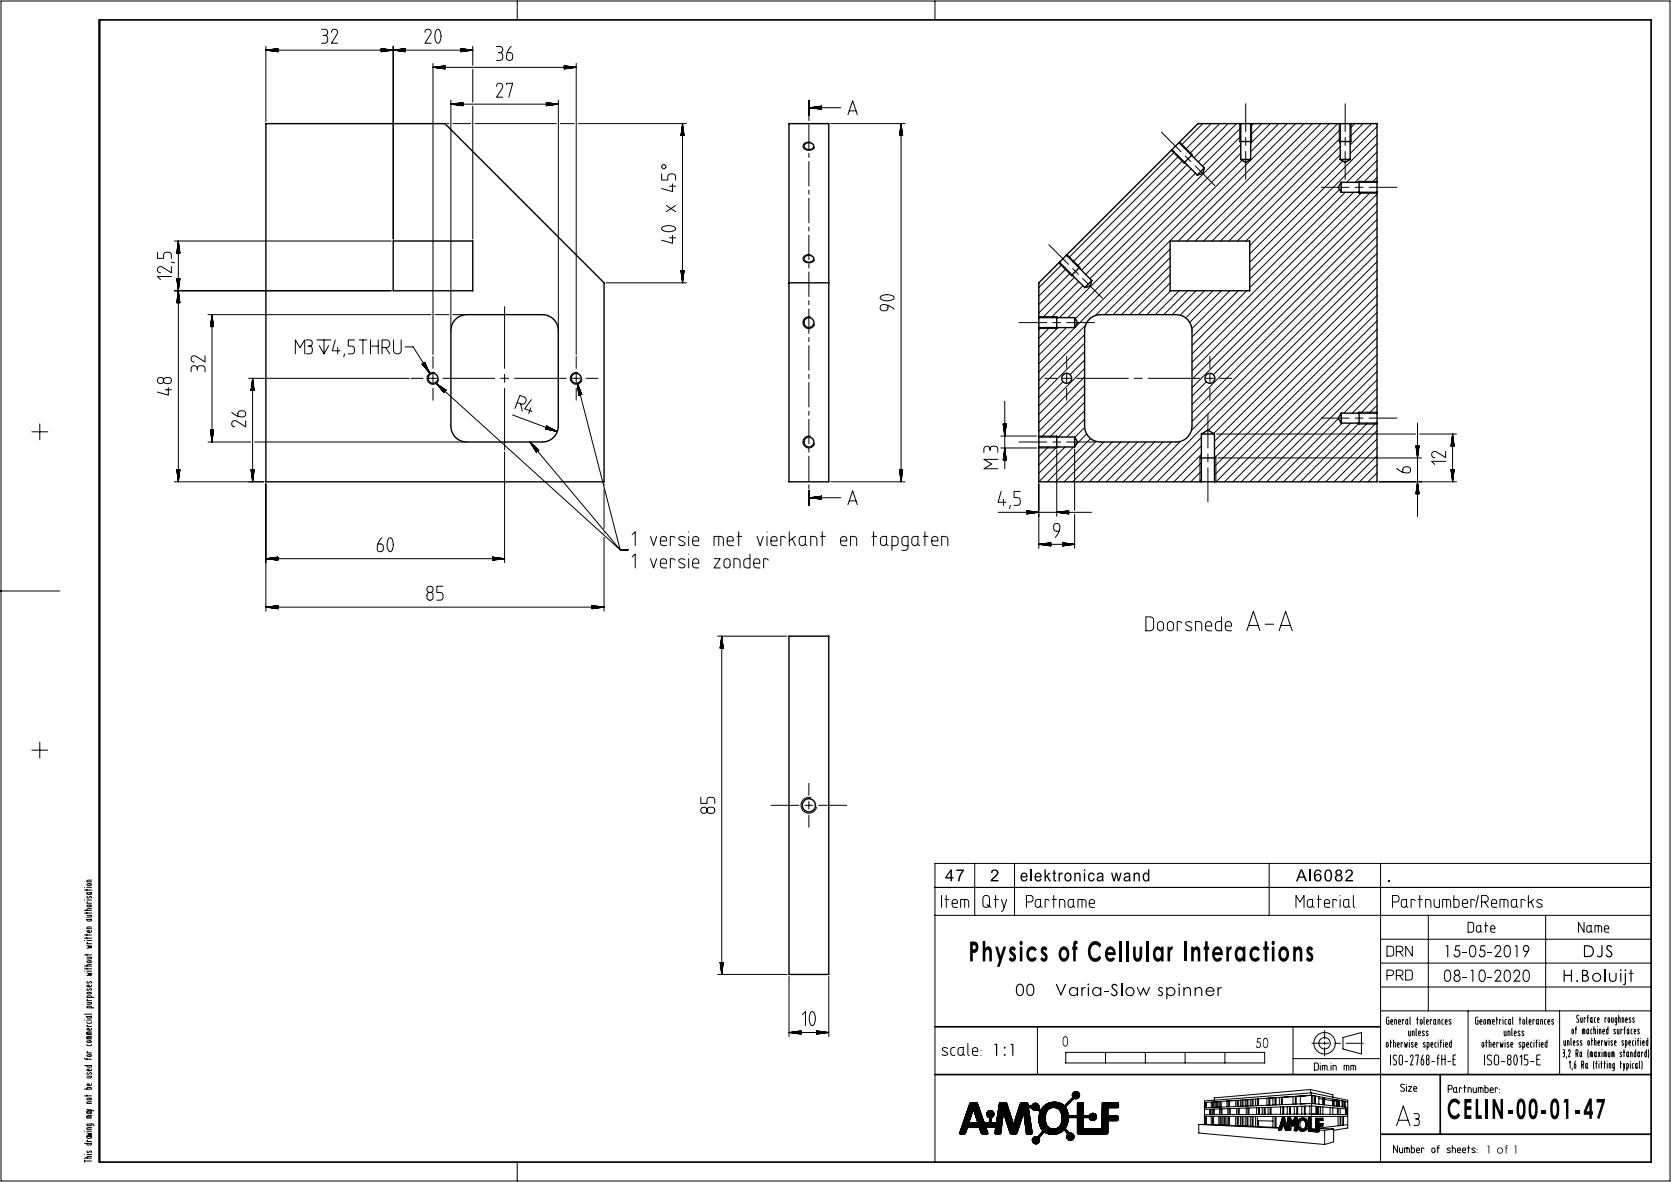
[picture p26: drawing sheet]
<svg xmlns="http://www.w3.org/2000/svg" width="420mm" height="297mm" viewBox="0 0 420 297" stroke-linecap="round" stroke-linejoin="round" font-family="sans-serif">
<defs><g id="words">
<text font-size="7.5" x="243.4" y="241.6">Physics of Cellular Interactions</text>
<text font-size="7.3" x="363.7" y="281.1">CELIN-00-01-47</text>
<g font-size="4.5">
<text x="265.2" y="250.3">Varia-Slow spinner</text>
<text x="392.6" y="246.7">H.Boluijt</text>
</g>
<g font-size="4.4">
<text x="362.8" y="240.5">15-05-2019</text>
<text x="397.7" y="240.5">DJS</text>
<text x="255.2" y="250.2">00</text>
<text x="362.8" y="246.7">08-10-2020</text>
</g>
<g font-size="4.2">
<text x="237.5" y="221.5">47</text>
<text x="248.9" y="221.5">2</text>
<text x="256.4" y="221.5">elektronica wand</text>
<text x="325.7" y="221.5">Al6082</text>
<text x="348.5" y="221.5">.</text>
</g>
<text font-size="3.7" x="315.5" y="263.3">50</text>
<text font-size="3.5" x="267" y="262.9">0</text>
<text font-size="3" x="373.4" y="289.8">1 of 1</text>
</g></defs>
<g fill="none" stroke="#000" stroke-width=".25">
<path d="M.3 .3h419.5v296.5h-419.5zM66.8 11.6v19M66.8 12.6h52M66.8 12.6l3 .4M66.8 12.6l3-.4v.8M67 12.6h2.8M67.4 12.5h2.4M67.4 12.7h2.4M67.8 12.7h2M68.2 12.4h1.6M68.6 12.4h1.2M68.6 12.8h1.2"/>
<path d="M68.9 12.3h.9M68.9 12.9h.9M69.3 12.3h.5M69.3 12.9h.5M69.7 13h.1M80.8 7.4h.8a.78 .78 0 0 1 .8 .7 .78 .78 0 0 1-.7 .8M81.2 8.9a.99 .99 0 0 1 1.2 .8 .99 .99 0 0 1-.8 1.2h-.8M83.3 8.1a.78 .78 0 0 1 1-.7 .78 .78 0 0 1 .4 1.2l-1.4 2.3h1.5M95.8 13v-.8l6 .8M95.8 13l6-.8v.8M95.8 12.2l.5 .1M95.8 12.3h.9"/>
<path d="M95.8 12.4h1.3M95.8 12.4h1.7M95.8 12.5h2.4M95.8 12.6h2.8M95.8 13h.1M95.8 12.9h.5M95.8 12.9h.9M95.8 12.8h1.3M95.8 12.7h2.4M97.9 12.7l-2.1 .1M98.8 11.6v48.5M99 12.6h2.8"/>
<path d="M99.4 12.5h2.4M99.4 12.7h2.4M99.8 12.7h2M100.2 12.4h1.6M100.6 12.4h1.2M100.6 12.8h1.2M100.9 12.3h.9M100.9 12.9h.9M101.3 12.3h.5M101.3 12.9h.5M101.7 13h.1M106.8 8.1a.78 .78 0 0 1 1-.7 .78 .78 0 0 1 .4 1.2l-1.4 2.3h1.6"/>
<path d="M108.8 15.9v73.2M108.8 16.9h36M109 17h2.8M109.4 17h2.4M109.4 16.8h2.4M109.7 7.5h.1a.69 .69 0 0 1 .7 .1 .69 .69 0 0 1 .2 .7 2.42 2.42 0 0 1-.6 2.6 1.83 1.83 0 0 1-.8-2.3zM109.8 16.8h2M110.2 17.1h1.6M110.6 17.2h1.2M110.6 16.7h1.2M110.9 17.2h.9M110.9 16.6h.9"/>
<path d="M111.3 17.3h.5M111.3 16.6h.5M111.7 16.5h.1M111.8 16.5v.8l-3-.4M111.8 16.5l-3 .4M115.8 12.2l.5 .1M115.8 12.3h.9M115.8 12.4h1.3M115.8 12.4h1.7M115.8 12.5h2.4M115.8 12.6h2.8M115.8 13h.1"/>
<path d="M115.8 12.9h.5M115.8 12.9h.9M115.8 12.8h1.3M115.8 12.7h2.4M117.9 12.7l-2.1 .1M118.8 11.6v4.8M118.8 17.4v8.3M118.8 12.6l-3-.4v.8M118.8 12.6l-3 .4M124.8 11.7h.8a.78 .78 0 0 1 .8 .7 .78 .78 0 0 1-.7 .8M125.2 13.2a.99 .99 0 0 1 1.2 .8 .99 .99 0 0 1-.8 1.2h-.8M127.5 13.2h.6a.88 .88 0 0 1 .7 1.3 .83 .83 0 0 1-1.1 .6 .83 .83 0 0 1-.4-1.2z"/>
<path d="M128.5 11.7l-1 1.5M130 .3v4.7M141.8 17.2h.9M141.8 17.2h1.3M141.8 17.1h1.7M141.8 17h2.8M141.8 16.5h.1M141.8 16.6h.5M141.8 16.6h.9M141.8 16.7h1.3M141.8 16.7l2.1 .1M141.8 16.8h2.4"/>
<path d="M141.8 16.5l3 .4M141.8 16.5v.8l3-.4M142.3 17.3h-.5M144.2 17l-2.4 .1M144.8 15.9v73.2M235 .3v4.7M112.3 31.1h.5M113.3 25.2v57.4M113.3 26.2h27M113.3 26.2l3 .4M113.5 26.2h2.8M113.8 31.1h4.5"/>
<path d="M113.9 26.1h2.4M113.9 26.2h2.4M114.3 26h2M114.3 26.3h2M115.1 25.9h1.2M115.1 26.4h1.2M115.4 25.9h.9M115.4 26.5h.9M115.8 25.8h.5M115.8 26.5h.5M116.2 25.8h.1M116.2 26.6h.1"/>
<path d="M116.3 25.8v.8M116.3 25.8l-3 .4M118.8 26.7v33.4M119.3 31.1h20.5M124.8 21.7a.78 .78 0 0 1 1-.7 .78 .78 0 0 1 .4 1.1l-1.4 2.3h1.6M127.3 21.3v-.4h1.5l-.9 3.5M137.3 25.8l3 .4M137.3 25.8v.8M137.3 25.8h.1M137.3 25.8h.5M137.3 25.9h.9M137.3 25.9h1.3"/>
<path d="M137.3 26h2.1M137.3 26.1h2.4M137.3 26.6h.1M137.3 26.5h.5M137.3 26.5h.9M137.3 26.4h1.3M137.3 26.2h2.4M137.3 26.2h2.8M139.4 26.3h-2.1M140.3 25.2v57.4M140.3 26.2l-3 .4M140.8 31.1h3.5"/>
<path d="M145.3 31.1h27.2M171.2 34.1h.7M171.2 34v.1M171.2 33.6v.5M171.3 32.8v1.3M171.4 32.4v1.7M171.4 32v2.1M171.5 31.6v2.5M171.5 31.1v40M171.5 31.1l-.3 3M171.5 31.1l.4 3M171.6 31.6v2.5"/>
<path d="M171.7 32v2.1M171.7 32.4v1.7M171.8 32.8v1.3M171.8 33.2v.9M171.9 34v.1M203.3 25.2v3M203.3 29.3v1M203.3 31.3v6.2M203.3 38.5v1.1M203.3 27.1h8M203.5 27.1l3-.4v.8zM203.7 27h2.8"/>
<path d="M203.7 35.7a1.21 1.21 0 0 0-1.4 .2 1.21 1.21 0 0 0-.3 1.4 1.78 1.78 0 0 0 2.8-.3M204.1 27.1h2.4M204.1 27h2.4M204.5 27.2h2M204.8 27.2h1.7M204.8 26.9h1.7M205.2 26.8h1.3M205.6 27.3h.9M205.6 26.8h.9M206 27.4h.5M206 26.7h.5M206.4 27.4h.1"/>
<path d="M208.8 31.1h18.7M213.1 28.8l1.2-3.5 1.2 3.5M213.5 27.9h1.7M226.1 34v.1M226.2 33.6v.5M226.2 33.2v.9M226.3 32.4v1.7M226.4 32v2.1M226.4 31.6v2.5M226.5 31.1v90M226.5 31.1l-.4 3M226.5 31.1l.4 3h-.8"/>
<path d="M226.5 31.3v2.8M226.6 31.6v2.5M226.7 32.4v1.7M226.7 32.8v1.3M226.8 33.2v.9M226.8 33.6v.5M291.9 33.2l5 4.9M294.4 37.8l3.2 3.2 .4 .1M295.2 38.2l-26.6 26.5M296.2 39.3l-26.5 26.5M296.5 35.7l3.2 3.1 .1 .5M297.9 39.2l1.4 1.4"/>
<path d="M302.3 31.1l-5.4 5.3M304.4 31.1l-6.4 6.4M306.6 31.1l-7.5 7.5M308.7 31.1l-8.6 8.5M310.8 31.1l-9.6 9.6M311.6 31.1v4.5l.3 .4M311.9 38.5l-41.6 41.6M311.9 36.4l-43.5 43.4M311.9 34.3l-45.6 45.5M311.9 32.1l-9.7 9.7M313.1 26.1v7M313.1 38.1v7"/>
<path d="M313.1 34.6v2M315 31.1l-.6 .7M317.2 31.1l-2.8 2.8M319.3 31.1l-4.9 4.9 .2-.4v-4.5M321.4 31.1l-7 7M323.5 31.1l-48.2 48.2M325.7 31.1l-29.5 29.5M327.8 31.1l-29.5 29.5M329.9 31.1l-29.5 29.5M332 31.1l-29.5 29.5M334.1 31.1l-29.5 29.5M336.3 31.1l-29.5 29.5"/>
<path d="M336.6 31.1v4.5l.3 .4M336.9 38.9l-22.8 22.8M336.9 36.8l-23.8 23.8M336.9 34.7l-25.9 25.9M336.9 32.6l-28 28M338.1 26.1v7M338.1 38.1v7M338.1 34.6v2M339.6 31.1v4.5l-.2 .4M340.5 31.1l-1.1 1.1M342.6 31.1l-3.2 3.2M344.7 31.1l-5.3 5.3"/>
<path d="M346.1 38.2l-7.6 7.6M346.1 36.1l-32 32M346.1 33.9l-32 32M346.1 31.8l-6.7 6.8M166.3 43.7v1.5h1.5v-.7a1.01 1.01 0 0 1 1-.8 1.01 1.01 0 0 1 1 .7v.8M166.5 57.1a2.97 2.97 0 0 1 3.3 .2v.1a1.82 1.82 0 0 1-2.2 .8l-1-.3a.47 .47 0 0 1-.1-.8zM166.7 41.3h.3l.4 .4v.3l-.4 .4h-.3l-.4-.4v-.3zM167.5 51.6l2.3 1.6M168.3 59.8h1.5M168.3 46.8h1.5M169 59.2v1.9l-2.7-.7M169 46.2v1.9l-2.7-.7"/>
<path d="M169.8 51.6l-2.3 1.6M203.3 40.6v6.2M203.3 47.8v1M203.3 49.8v6.2M203.3 57v1.1M203.3 59.1v6.2M297.3 40.3l-26.5 26.6M298.3 41.4l-26.5 26.5M299.4 42.5l-26.5 26.5M300.4 41.7l4.9 4.9M300.5 43.5l-26.5 26.5M312.2 40.3l-51.1 51.1"/>
<path d="M332.1 47.1h7M336.7 47.6l-22.6 22.6M337.5 40.4l-23.4 23.4M338.1 48.3l-24 24M340.2 48.3l-40.6 40.6M340.6 47.1h2M341.2 48.3l.4 .3h4.5M342.3 48.3l-42.7 42.7M344.1 47.1h7M344.5 48.3l-44.9 44.9M346.1 45.6h-4.5l-.4 .2M346.1 59.4l-46.5 46.5"/>
<path d="M346.1 57.3l-46.5 46.5M346.1 55.2l-46.5 46.5M346.1 53l-41.1 41.2M346.1 50.9l-46.5 46.5M346.1 48.8l-46.5 46.5M346.1 44.5l-1.3 1.3M346.1 42.4l-3.4 3.4M346.1 40.3l-5.5 5.5M39.6 63.4v1.5h1.5v-.8a1.01 1.01 0 0 1 1-.8 1.01 1.01 0 0 1 1 .8v.8M43.1 69.5h-3.5l.7 .8M43.1 67v1.5l-2.3-1.4a.79 .79 0 0 0-1.2 .4 .79 .79 0 0 0 .7 1M43.1 65.9l.7 .1"/>
<path d="M43.8 73.1h54.5M43.8 60.6h54.5M44.4 70.1h.8l-.8 6M44.4 70.1l.8 6h-.8M44.4 63.5v.1M44.4 70.1v.1M44.4 76v.1M44.5 63.1v.5M44.5 70.1v.5M44.5 75.6v.5M44.5 62.7v.9M44.5 70.1v.8"/>
<path d="M44.5 75.2v.9M44.6 62.3v1.3M44.6 70.1v1.2M44.6 74.8v1.3M44.6 70.1l.1 2M44.7 61.5v2.1M44.7 74v2.1M44.7 61.1v2.5M44.7 70.1v2.4M44.7 73.6v2.5M44.8 60.6v60.5M44.8 60.6l-.4 3"/>
<path d="M44.8 60.6l.4 3h-.8M44.9 60.8v2.8M44.9 70.1v2.8M44.9 73.3v2.8M44.9 61.1v2.5M44.9 73.6v2.5M45 70.1l-.1 2.4M45 61.9v1.7M45 70.1v1.6M45 74.4v1.7M45.1 62.3v1.3M45.1 70.1v1.2"/>
<path d="M45.1 74.8v1.3M45.1 62.7v.9M45.1 70.1v.8M45.1 75.2v.9M45.2 63.1v.5M45.2 75.6v.5M45.2 70.1v.5M52.3 79.1h56M53.2 79.6v2.5M53.3 79.1v32M53.3 79.1l-.4 3M53.3 79.1l.4 3"/>
<path d="M53.4 79.6v2.5M109.3 79.1h3.5M113.8 79.1h3M126.8 77.1v15.5M152.3 71.1h20.2M171.2 68.1h.7M171.2 68.1l.3 3M171.2 68.1v.1M171.2 68.1v.5M171.3 68.1v1.2M171.4 68.1v1.6M171.4 68.1v2"/>
<path d="M171.5 68.1v2.4M171.6 68.1v2.4M171.7 68.1v2M171.7 68.1v1.6M171.8 68.1v1.2M171.9 68.1l-.1 .8M171.9 68.1v.1M171.9 68.1l-.4 3M203.3 66.3v1M203.3 68.3v6.2M203.3 75.5v1.1M203.3 77.6v6.2"/>
<path d="M203.7 64a1.21 1.21 0 0 0-1.4 .2 1.21 1.21 0 0 0-.3 1.3 1.78 1.78 0 0 0 2.8-.2M203.7 79.6a1.5 1.5 0 0 0-1.8 1.1 1.5 1.5 0 0 0 1 1.8 1.5 1.5 0 0 0 1.9-1M221.3 74.5a2.9 2.9 0 0 1 3.4 .1v.2a1.82 1.82 0 0 1-2.2 .8l-1-.3a.47 .47 0 0 1-.2-.8zM223.2 76.7l-.4-.1a.96 .96 0 0 0-1-.1 .96 .96 0 0 0-.6 .9 1.01 1.01 0 0 0 1 .7 1.01 1.01 0 0 0 1-.8v-.6l1.5 1M261.1 79.6h4.5l.4 .2M263.6 61.5l5 4.9M266.1 66.1l3.2 3.2 .5 .1M266.9 66.5l-5.8 5.8M267.9 67.6l-6.8 6.8M268.2 63.9l3.2 3.2 .1 .5M269 68.6l-7.9 7.9M269.6 67.5l1.4 1.4"/>
<path d="M270.1 69.7l-9 8.9M271.1 70.7l-9 9.1M272.1 70l5 4.9M272.2 71.8l-8 8M294.1 71.1l-8 8M294.1 69l-10.1 10.1M294.1 66.8l-12.2 12.3M294.1 64.7l-14.3 14.4M294.1 62.6l-16.4 16.5M294.3 73.1l-6 6M296.4 73.1l-6 6M298.5 73.1l-6 6"/>
<path d="M300.6 73.1l-6 6M302.7 73.1l-6.1 6.1M304.9 73.1l-6.9 6.8M307 73.1l-8 7.9M309.1 73.1l-9.5 9.5M311.2 73.1l-11.6 11.6M313.3 73.1l-13.7 13.7M346.1 78.5l-40.8 40.8M346.1 76.4l-40.8 40.8M346.1 74.2l-40.8 40.9M346.1 72.1l-40.8 40.9M346.1 70l-40.8 40.9"/>
<path d="M346.1 67.9l-41 41M346.1 65.8l-42.4 42.3M346.1 63.6l-57.4 57.5M346.1 61.5l-46.7 46.7M41.1 95.5a.78 .78 0 0 0-1.2-.5 .78 .78 0 0 0 0 1.3 .78 .78 0 0 0 1.2-.6M41.3 95.1l.3-.2a.98 .98 0 0 1 1.5 .7 .88 .88 0 0 1-1.3 .8 .79 .79 0 0 1-.6-.5 .79 .79 0 0 1 .1-.8zM41.5 97.9h1.6M42.3 97.3v2l-2.7-.8M49.6 93a.99 .99 0 0 1 .8-1.1 .99 .99 0 0 1 1.1 .8v.8M49.6 92.6a.78 .78 0 0 0-.8-.7 .78 .78 0 0 0-.8 .8v.8M51.5 89.4v1.6l-2.2-1.5a.79 .79 0 0 0-1.2 .4 .79 .79 0 0 0 .7 1.1M52.9 82.1h.8"/>
<path d="M52.9 82v.1M53 81.6v.5M53.1 80.8v1.3M53.1 80.4v1.7M53.2 80v2.1M53.4 80v2.1M53.5 80.4v1.7M53.5 80.8v1.3M53.6 81.6v.5M53.7 82v.1M62.5 95.1h40.3M63.1 98.1h.8"/>
<path d="M63.1 98v.1M63.2 97.6v.5M63.2 97.2v.9M63.3 96.8v1.3M63.4 96v2.1M63.4 95.6v2.5M63.5 95.1v26M63.5 95.1l-.4 3M63.5 95.1l.4 3M63.5 95.3v2.8M63.6 95.6v2.5M63.6 96v2.1"/>
<path d="M63.7 96.8v1.3M63.8 97.2v.9M63.8 97.6v.5M63.9 98v.1M74.2 88.9v-3.5l1.2 2 1.2-2v3.5M76.9 85.4h.8a.78 .78 0 0 1 .8 .8 .78 .78 0 0 1-.7 .8M77.4 87a.99 .99 0 0 1 1.1 .8 .99 .99 0 0 1-.8 1.1h-.8M79.7 85.4h3.5M80.2 86.8l1.2 2.1 1.2-2.1M81.4 85.4v3.5M84.3 85.4l-.8 2.7h2M84.9 87.4v1.5"/>
<path d="M86.6 88.9l-.2 .8M89.1 85.4h-1.6v1.6h.8a1.01 1.01 0 0 1 .8 .9 1.01 1.01 0 0 1-.7 1h-.9M90.3 85.4h1.9M91.2 85.4v3.5M93.1 87h2M93.1 85.4v3.5M95.1 85.4v3.5M96 87.3h1.2a.97 .97 0 0 0 .8-.9 .97 .97 0 0 0-.8-1h-1.2v3.5M96.9 87.3l1.1 1.6M98.9 85.4v2.7a.97 .97 0 0 0 1 .8 .97 .97 0 0 0 .9-.8v-2.7M101.8 87.2h2l4.2 6.6M103.3 95.1h3"/>
<path d="M106.1 91.5l.1 .1M106.1 91.4l.3 .5M106.2 91.4l.5 .8M106.5 91.2l1.3 2.1M106.6 91.2l1 1.7M106.7 91.1l.3 .4M106.7 91.1h.1M106.8 91l1.2 2.8M106.8 91l-.7 .5 1.9 2.3M106.9 92.4l-.7-1 1 1.3M107.1 91.9l-.4-.8 .6 1.1M107.7 93.3l-1.3-2 1.5 2.3"/>
<path d="M107.8 95.1h2M108.8 89.6v3M108.8 94.1v2M108.8 97.6v3M109.2 93.6a1.5 1.5 0 0 0-1.8 1.1 1.5 1.5 0 0 0 1 1.8 1.5 1.5 0 0 0 1.9-1M109.6 96.3l46.3 41.9M109.6 96.3l2.5 1.7-.5 .6zM109.8 96.5l2 1.9M110 96.8l1.8 1.6-1.5-1.3M110.4 96.9l1.6 1.3-1.2-1.1M110.5 97.4l1.2 1.1M111 98l.7 .5"/>
<path d="M111.1 97.3l.9 .9M111.3 98.3l.3 .3M111.3 95.1h13M111.4 97.5l.6 .5M111.5 98.6h.1M125.8 95.1h2M126.8 97.6v15.5M126.8 94.1v2M129.3 95.1h13M143.8 95.1h2M144.8 89.6v3M144.8 94.1v2"/>
<path d="M144.8 97.6v3M145.1 96.3l10.8 41.9M145.1 96.3l.4 3M145.1 96.3l1.1 2.8M145.1 96.5l.7 2.7M145.2 96.9l.5 2.3M145.2 93.6a1.5 1.5 0 0 0-1.8 1.1 1.5 1.5 0 0 0 1 1.8 1.5 1.5 0 0 0 1.9-1M145.3 97.6l.3 1.6-.3-1.2M145.3 96.8l.6 2.4M145.4 98.4l.2 .9M145.4 98.8l.1 .5M145.5 97.2l.5 2"/>
<path d="M145.6 97.5l.4 1.6M145.9 98.3l.2 .8M146 98.6l.2 .5M146.2 99v.1M146.2 99.1l-.7 .2M147.3 95.1h3M203.3 84.8v1M203.3 86.9v6.1M203.3 94.1v1M203.3 96.1v6.2M256.1 81.1h7M261.7 82.3l-.6 .6"/>
<path d="M262.6 95.1h3M263.8 82.3l-2.7 2.7M264.6 81.1h2M265.9 82.3l-4.8 4.8M266 82.3l-.4 .3h-4.5M267.1 95.1h2M267.2 95.9l-6.1 6.1M268 82.3l-6.9 6.9M268.1 81.1h7M268.1 89.6v3M268.1 94.1v2M268.1 97.6v3"/>
<path d="M270.6 95.1h13M272.6 99l-10.9 10.8M272.6 96.8l-11.5 11.5M272.6 94.7l-11.5 11.5M272.6 92.6l-11.5 11.5M272.6 90.5l-3.7 3.6M272.6 88.3l-11.5 11.5M272.6 86.2l-11.5 11.5M272.6 84.1l-11.5 11.5M272.8 81.8l-11.7 11.7M285.1 95.1h2M288.6 95.1h13"/>
<path d="M303.1 95.1h2M303.2 95.9l-3.6 3.6M304.1 89.6v3M304.1 94.1v2M304.1 97.6v3M306.6 95.1h3M346.1 80.6l-40.5 40.5v-6l-.3-.6M346.1 99.7l-4.1 4.1M346.1 97.6l-6.2 6.2M346.1 95.5l-8.3 8.3M346.1 93.3l-27.7 27.8M346.1 91.2l-29.8 29.9"/>
<path d="M346.1 89.1l-32 32M346.1 87l-34.1 34.1M346.1 84.9l-36.2 36.2M346.1 82.7l-38.3 38.4M8 108.5h4M10 106.5v4M44.4 118.1h.8l-.4 3M44.4 118.1l.4 3M44.4 118.1v.1M44.5 118.1v.5M44.5 118.1v.8M44.6 118.1v1.2"/>
<path d="M44.6 118.1l.1 2M44.7 118.1v2.4M44.9 118.1v2.8M45 118.1l-.1 2.4M45 118.1v1.6M45.1 118.1v1.2M45.1 118.1v.8M45.2 118.1v.5M52.3 111.1h10.7M52.9 108.1h.8M52.9 108.1l.4 3M52.9 108.1v.1"/>
<path d="M53 108.1v.5M53 108.1l.1 1.2M53.1 108.1v1.6M53.2 108.1v2M53.2 108.1v2.4M53.4 108.1v2.4M53.4 108.1v2M53.5 108.1v1.6M53.6 108.1l-.1 1.2M53.6 108.1v.5M53.7 108.1v.1M53.7 108.1l-.4 3"/>
<path d="M58.2 103.6l1.6 1M60 103.4l.3-.1a.98 .98 0 0 1 1.4 .7 1.05 1.05 0 0 1-1.6 .6h-.3zM61.7 105.7v1.6l-2.2-1.5a.79 .79 0 0 0-1.2 .4 .79 .79 0 0 0 .7 1.1M63.1 118.1h.8M63.1 118.1l.4 3M63.1 118.1v.1M63.2 118.1v.5M63.2 118.1v.8M63.3 118.1v1.2M63.3 118.1l.1 2M63.4 118.1v2.4M63.5 118.1v2.8"/>
<path d="M63.6 118.1v2.4M63.7 118.1l-.1 2M63.7 118.1v1.2M63.8 118.1v.8M63.8 118.1v.5M63.9 118.1v.1M63.9 118.1l-.4 3M64 111.1h52.8M126.8 113.6v27.8M128.8 104.3l11.3 4.2M130 101.1l1.1 .4a.97 .97 0 0 0 1.1-.6 .97 .97 0 0 0-.5-1.2l-1-.4-1.3 3.3M130.9 101.5l.4 1.8"/>
<path d="M133.2 111.1l22.7 27.1M133.2 111.1l1.6 2.5M133.2 111.1l2.2 2M133.3 111.2l1.8 2.1M133.4 102.5l-.5 1.4M133.6 100.4l-1.7 2.3 1.8 .7M133.6 111.5l1.6 1.8M133.7 111.9l1.3 1.5M133.9 111.7l1.3 1.6M133.9 112.2l1 1.3-.8-1M134.2 112l1.1 1.2M134.3 112.9l.6 .6"/>
<path d="M134.8 113.5v.1M134.8 112.5l.6 .7-.3-.4M135.3 113l.1 .1M135.4 113.1l-.6 .5M137.1 107.8l3 .7M137.1 107.8h.1M137.2 107.6l1.5 .6M137.3 107.2l1.6 .6M137.3 107.2l1.2 .4M137.4 107.2l.8 .3M137.4 107.1l.4 .2M137.4 107.1h.1"/>
<path d="M137.4 107l2.7 1.5M137.4 107l-.3 .8M137.6 107.9l-.5-.2 1.3 .4M139.1 108.2l-1.9-.7 2.3 .8M139.2 108l-1.9-.7 2.3 .9M203.3 103.3v1M203.3 105.4v6.1M203.3 112.6v1M203.3 114.6v6.2M203.7 109.6a1.5 1.5 0 0 0-1.8 1.1 1.5 1.5 0 0 0 1 1.8 1.5 1.5 0 0 0 1.9-1M226.1 118.1h.8l-.4 3M226.1 118.1l.4 3"/>
<path d="M226.1 118.1v.1M226.2 118.1v.5M226.2 118.1v.8M226.3 118.1v1.6M226.4 118.1v2M226.4 118.1v2.4M226.5 118.1v2.8M226.6 118.1v2.4M226.7 118.1v1.6M226.7 118.1v1.2M226.8 118.1v.8M226.9 118.1l-.1 .5"/>
<path d="M248.8 113.3a.99 .99 0 0 1 .8-1.2 .99 .99 0 0 1 1.2 .8v.8M248.8 112.8a.78 .78 0 0 0-.8-.7 .78 .78 0 0 0-.7 .8v.8M250.8 115.4h-3.5l1.9 1.2-1.9 1.2h3.5M251.5 109.6h9.1M251.5 112.6h9.1M252.1 106.6h.8M252.1 115.6l.4-3 .4 3M252.1 115.6h.8M252.1 106.6l.4 3 .4-3M252.2 106.6v.1M252.2 115.5v.1M252.2 106.6v.5"/>
<path d="M252.2 115.1v.5M252.3 106.6v1.2M252.3 114.3v1.3M252.4 106.6v1.6M252.4 113.9v1.7M252.4 106.6v2M252.4 113.5v2.1M252.5 106.6v2.4M252.5 113.1v2.5M252.5 100.8v17M252.6 106.6v2.4M252.6 113.1v2.5"/>
<path d="M252.7 106.6v2M252.7 113.5v2.1M252.7 106.6v1.6M252.7 113.9v1.7M252.8 114.3v1.3M252.8 106.6v1.2M252.9 106.6v.5M252.9 115.1v.5M252.9 106.6v.1M252.9 115.5v.1M256.1 111.1h7M261.1 109.6h4.5l.4 .2"/>
<path d="M261.4 112.3l-.3 .3M263.5 112.3l-2.4 2.4M264.6 111.1h2M265.6 113.1v16.6M265.6 112.3l-4.5 4.5M266 112.3l-.4 .3h-4.5M267.7 112.3l-6.6 6.6M268.1 111.1h7M269.9 112.3l-8.8 8.8M270.1 112.8v15.4M272.6 105.3l-4.5 4.5M272.6 103.2l-6.6 6.6"/>
<path d="M272.6 101.1l-8.7 8.7M272.6 107.4l-2.4 2.5M273.1 109l-2.6 2.7M274.1 110.2l-10.9 10.9M275.5 110.9l-10.2 10.2M277.5 111.1l-10 10M279.6 111.1l-10 10M281.7 111.1l-10 10M283.8 111.1l-10 10M286 111.1l-10 10M288.1 111.1l-10 10M290.2 111.1l-10 10"/>
<path d="M292.3 111.1l-10 10M294.4 111.1l-10 10M296.7 110.9l-10.1 10.2M302 114.5l-.4 .6v6M302 118.4l-2.7 2.7M302 116.3l-4.8 4.8M302 114.2l-7 6.9M302 112l-9.1 9.1M302 109.9l-11.2 11.2M303.6 117.6v8.5M303.6 104.1v8.5M303.6 114.1v2"/>
<path d="M305.8 109.1h50M306.1 115.1h51.2M332.1 105.1h7M336.4 105.2l-15.9 15.9M337.4 106.3l-14.8 14.8M339.5 106.3l-14.8 14.8M340.6 105.1h2M341.2 106.3l.4 .3h4.5M341.6 106.3l-14.7 14.8M343.7 106.3l-14.7 14.8M344.1 105.1h7M345.9 106.3l-14.8 14.8"/>
<path d="M346.1 103.6h-4.5l-.4 .2M346.1 118.8l-2.3 2.3M346.1 116.7l-4.4 4.4M346.1 114.6l-6.5 6.5M346.1 112.4l-8.6 8.7M346.1 110.3l-10.7 10.8M346.1 108.2l-12.9 12.9M346.1 101.8l-2 2M351 117.7l1.6 1M352.8 117.5l.3-.2a.98 .98 0 0 1 1.4 .8 1.05 1.05 0 0 1-1.7 .6h-.2zM355.9 112.1l.4 3 .4-3M355.9 112.1h.8"/>
<path d="M355.9 112.1v.1M356 112.1v.5M356 112.1l.1 1.2M356.1 112.1v1.6M356.2 112.1v2M356.2 112.1v2.4M356.3 106.3v23.5M356.4 112.1v2.4M356.4 112.1v2M356.5 112.1v1.6M356.6 112.1l-.1 1.2M356.6 112.1v.5"/>
<path d="M356.7 112.1v.1M356.8 109.1h9.3M363.4 115.9h-3.5l.7 .8M363.4 113.4v1.6l-2.3-1.5a.79 .79 0 0 0-1.2 .5 .79 .79 0 0 0 .7 1M364.7 118.1h.8l-.4 3M364.7 118.1l.4 3M364.7 112v.1M364.7 118.1v.1M364.8 111.6v.5M364.8 118.1v.5M364.8 111.2v.9M364.8 118.1v.8"/>
<path d="M364.9 118.1v1.6M364.9 110.4v1.7M365 110v2.1M365 118.1v2M365 109.6v2.5M365 118.1v2.4M365.1 109.1l.4 3h-.8M365.1 109.1v12M365.1 109.1l-.4 3M365.1 109.3v2.8M365.1 118.1v2.8M365.2 109.6v2.5"/>
<path d="M365.2 118.1v2.4M365.3 110.4v1.7M365.3 118.1v1.6M365.3 110.8v1.3M365.3 118.1v1.2M365.4 111.2v.9M365.4 118.1v.8M365.4 111.6v.5M365.5 118.1l-.1 .5M43.8 121.1h22.5M66.8 121.6v32M69.7 140h.1"/>
<path d="M69.8 140v.8M69.8 140l-3 .4M95 136.7h.6a.88 .88 0 0 1 .8 1.2 .83 .83 0 0 1-1.2 .7 .83 .83 0 0 1-.4-1.3zM96 135.1l-1 1.6M97.8 135.2a.69 .69 0 0 1 .7 .1 .69 .69 0 0 1 .2 .7 2.42 2.42 0 0 1-.6 2.6 1.82 1.82 0 0 1-.8-2.2zM123.8 140h.1M123.8 140l3 .4M123.8 140v.8M151.8 121.6v.3M151.8 122.9v9.9M151.8 133.8v.2M151.8 135v18.6"/>
<path d="M155.9 138.2h2M158.9 134.4l.8-.8v3.5M158.9 140l.8-.8v3.5M163.5 134.8l.8 2.3 .7-2.3M166 135.9h1.5a.83 .83 0 0 0-.2-.9 .83 .83 0 0 0-1 0l-.3 .5v.8a.75 .75 0 0 0 .8 .8h.7M169.7 135.2l-.5-.4h-.7v2.3M172.2 135.1l-.9-.3a.5 .5 0 0 0-.6 .2 .5 .5 0 0 0 .2 .7l1 .5a.53 .53 0 0 1 .1 .7 .53 .53 0 0 1-.7 .2l-.7-.3M173.1 133.6v.1M173.1 134.8v2.3M173.1 139.2v.1M174.1 135.9h1.5a.83 .83 0 0 0-.2-.9 .83 .83 0 0 0-1.1 0l-.2 .5v.8a.75 .75 0 0 0 .8 .8h.7M179.5 137.1v-2.3h1.6a.75 .75 0 0 1 .7 .8v1.5"/>
<path d="M180.7 134.8v2.3M182.8 135.9h1.5a.83 .83 0 0 0-.3-.9 .83 .83 0 0 0-1 0l-.2 .5v.8a.75 .75 0 0 0 .7 .8h.8M185.3 134.8h1.1M185.7 133.6v3.5M188.5 139.2v3.5h-.8a.75 .75 0 0 1-.7-.8v-.7a.75 .75 0 0 1 .7-.8h.8M190.3 134.8l.8 2.3 .7-2.3M192.8 133.6v.1M192.8 134.8v2.3M193.8 135.9h1.5a.83 .83 0 0 0-.3-.9 .83 .83 0 0 0-1 0l-.2 .5v.8a.75 .75 0 0 0 .7 .8h.8M197.4 135.2l-.4-.4h-.7v2.3M198.4 133.6v3.5M199.1 135.4l.8 1.7"/>
<path d="M199.9 134.8l-1.5 1.1M201.1 135l.5-.2h.8v1.5a.77 .77 0 0 1-.8 .8 .77 .77 0 0 1-.7-.8zM202.3 136.7l.5 .4M203.3 121.8v1.1M203.3 123.9v3.1M203.3 125.1h8M203.5 125.1l3-.4v.8zM203.7 125.1h2.8M203.8 137.1v-2.3h.7a.75 .75 0 0 1 .8 .8v1.5M204.1 125.1h2.4M204.1 125h2.4M204.5 124.9h2"/>
<path d="M204.8 125.2h1.7M204.8 124.9h1.7M205.2 125.3h1.3M205.6 125.3h.9M205.6 124.8h.9M206 125.4h.5M206 124.7h.5M206.3 134.8h1.1M206.4 124.7h.1M206.7 133.6v3.5M208.8 121.1h18.7M211.3 135.9h1.5a.83 .83 0 0 0-.2-.9 .83 .83 0 0 0-1.1 0l-.2 .5v.8a.75 .75 0 0 0 .8 .8h.7"/>
<path d="M213.1 126.8l1.2-3.5 1.2 3.5M213.5 125.9h1.7M213.8 137.1v-2.3h.8a.75 .75 0 0 1 .7 .8v1.5M219.2 134.8h1.1M219.6 133.6v3.5M221.5 135l.5-.2h.8v1.5a.77 .77 0 0 1-.7 .8 .77 .77 0 0 1-.8-.8zM222.7 136.7l.5 .4M224.2 137.1h.8a.75 .75 0 0 0 .7-.8v-.7a.75 .75 0 0 0-.7-.8h-.8v3.5M228.2 137.1h-.7a.75 .75 0 0 1-.8-.8v-.7a.75 .75 0 0 1 .8-.8h.7v2.7a.75 .75 0 0 1-.7 .8h-.8M229.4 135l.5-.2h.8v1.5a.77 .77 0 0 1-.8 .8 .77 .77 0 0 1-.7-.8zM230.6 136.7l.5 .4M232.1 134.8h1.1"/>
<path d="M232.5 133.6v3.5M234.2 135.9h1.5a.83 .83 0 0 0-.2-.9 .83 .83 0 0 0-1 0l-.3 .5v.8a.75 .75 0 0 0 .8 .8h.7M236.7 137.1v-2.3h.8a.75 .75 0 0 1 .7 .8v1.5M250.9 128.7h23.5M251.6 123.5l-.7 2.7h1.9M252.2 125.4v1.6M253.9 127l-.1 .8M256.4 123.5h-1.5v1.5h.8a1.01 1.01 0 0 1 .8 1 1.01 1.01 0 0 1-.8 1h-.8M258.1 128.3l3 .4-3 .4zM258.1 128.4h.5M258.1 128.5h.9M258.1 128.5h1.3"/>
<path d="M258.1 128.6h1.7M258.1 128.6l2.4 .1M258.1 128.7h2.8M258.1 129.1h.1M258.1 129.1h.5M258.1 129h.9M258.1 128.9h2M258.1 128.8h2.4M259.8 128.9l-1.7 .1M261.1 121.6v16.2M261.1 136.8h9M261.1 136.8l3 .4"/>
<path d="M261.1 136.8l3-.4v.8M261.3 136.8h2.8M261.7 136.9h2.4M261.7 136.7h2.4M262.1 136.9h2M262.5 137h1.6M262.5 136.6h1.6M262.8 136.5h1.3M263.2 137.1h.9M263.2 136.5h.9M263.6 137.1h.5M263.6 136.4h.5"/>
<path d="M264 137.2h.1M265.6 128.7l3-.4v.8zM265.8 128.7h2.8M266.2 128.7h2.4M266.2 128.8h2.4M266.2 133.5l.1-.4a.96 .96 0 0 0 .1-1 .96 .96 0 0 0-.9-.6 1.01 1.01 0 0 0-.7 1 1.01 1.01 0 0 0 .8 1h.6l-1 1.5M266.6 128.9h2M267 128.6h1.6M267 128.9h1.6M267.1 137.2h.1M267.1 137.1h.5M267.1 137.1h.9"/>
<path d="M267.1 136.9h2M267.1 136.9h2.4M267.1 136.4h.5M267.1 136.5h.9M267.1 136.5h1.3M267.1 136.6h1.7M267.1 136.6l2.4 .1M267.1 136.8h2.8M267.3 128.5h1.3M267.7 128.5h.9M267.7 129h.9M268.1 128.4h.5"/>
<path d="M268.1 129.1h.5M268.5 129.1h.1M268.8 137h-1.7M270.1 129.2v8.6M270.1 136.8l-3-.4v.8M270.1 136.8l-3 .4M302 120.5l-.6 .6M346.1 120.9l-.1 .2M346.6 121.1h19.5M355.9 124.1l.4-3 .4 3M355.9 124.1h.8M355.9 124v.1"/>
<path d="M356 123.6v.5M356.1 122.8v1.3M356.1 122.4v1.7M356.2 122v2.1M356.2 121.6v2.5M356.4 121.6v2.5M356.4 122v2.1M356.5 122.4v1.7M356.5 122.8v1.3M356.6 123.6v.5M356.7 124v.1M0 148.5h15"/>
<path d="M66.8 140.4h60M66.8 140.4l3 .4M66.8 152.6h85M66.8 152.6l3 .4M67 152.5h2.8M67.4 140.5h2.4M67.4 140.3h2.4M67.4 152.6h2.4M67.8 140.5h2M67.8 140.2h2M67.8 152.7h2M67.8 152.4h2"/>
<path d="M68.2 140.6h1.6M68.2 140.2h1.6M68.2 152.7h1.6M68.2 152.4h1.6M68.6 140.6h1.2M68.6 140.1h1.2M68.6 152.8h1.2M68.6 152.3h1.2M68.9 152.3h.9M69.3 140.7h.5M69.3 140h.5M69.3 152.9h.5"/>
<path d="M69.7 140.8h.1M69.7 152.9h.1M69.7 152.2h.1M69.8 152.2v.8M69.8 152.2l-3 .4M107.3 149.6a.82 .82 0 0 1 1-.7 .82 .82 0 0 1 .6 1.1 .81 .81 0 0 1-1 .8 .81 .81 0 0 1-.6-1.1M108 148.9a.78 .78 0 0 1-.6-1.2 .78 .78 0 0 1 1.3 0 .78 .78 0 0 1-.5 1.2M111.3 147.3h-1.5v1.6h.8a1.01 1.01 0 0 1 .8 .9 1.01 1.01 0 0 1-.8 1h-.8M123.8 140.8h.1M123.8 140.7h.5M123.8 140.6h1.7M123.8 140.5h2.1"/>
<path d="M123.8 140.5h2.4M123.8 140h.5M123.8 140.1h1.3M123.8 140.2h1.7M123.8 140.2h2.1M123.8 140.3h2.4M125.1 140.6l-1.3 .1M126.8 140.4l-3 .4M148.8 152.9h.1M148.8 152.9h.5M148.8 152.7h1.7M148.8 152.7h2.1"/>
<path d="M148.8 152.6h2.4M148.8 152.2h.1M148.8 152.2l.9 .1M148.8 152.3h1.3M148.8 152.4h1.7M148.8 152.4h2.1M148.8 152.5h2.8M148.8 152.2l3 .4M148.8 152.2v.8M150.1 152.8h-1.3M151.8 152.6l-3 .4M163.5 140.4l.8 2.3 .7-2.3"/>
<path d="M166 141.5h1.5a.83 .83 0 0 0-.2-.9 .83 .83 0 0 0-1 0l-.3 .5v.8a.75 .75 0 0 0 .8 .8h.7M169.7 140.8l-.5-.4h-.7v2.3M172.2 140.7l-.9-.3a.5 .5 0 0 0-.6 .2 .5 .5 0 0 0 .2 .7l1 .5a.53 .53 0 0 1 .1 .7 .53 .53 0 0 1-.7 .2l-.7-.3M173.1 140.4v2.3M174.1 141.5h1.5a.83 .83 0 0 0-.2-.9 .83 .83 0 0 0-1.1 0l-.2 .5v.8a.75 .75 0 0 0 .8 .8h.7M179.5 140.4h1.5l-1.5 2.3h1.5M180.4 159.8h17.4M181.4 159.8v85M181.4 159.8l-.4 3M181.4 159.8l.4 3M182.1 140.6l.6-.2a.75 .75 0 0 1 .8 .8v.7a.77 .77 0 0 1-.8 .8 .77 .77 0 0 1-.7-.8zM184.5 142.7v-2.3h.7a.75 .75 0 0 1 .8 .8v1.5"/>
<path d="M189.4 141.5h1.6a.83 .83 0 0 0-.3-.9 .83 .83 0 0 0-1 0l-.3 .5v.8a.75 .75 0 0 0 .8 .8h.8M193.1 140.8l-.4-.4h-.8v2.3M288 155h1.3l.6 .5 .1 2.2-.2 .5-.4 .2-1.4 .1zM291.1 156.4l.6-.2a.75 .75 0 0 1 .8 .8v.7a.77 .77 0 0 1-.8 .8 .77 .77 0 0 1-.8-.8zM293.6 156.4l.6-.2a.75 .75 0 0 1 .7 .8v.7a.77 .77 0 0 1-.7 .8 .77 .77 0 0 1-.8-.8zM297.1 156.5l-.5-.3h-.7v2.3M299.6 156.5l-.9-.3a.5 .5 0 0 0-.6 .2 .5 .5 0 0 0 .2 .7l1 .5a.53 .53 0 0 1 .1 .7 .53 .53 0 0 1-.7 .2l-.7-.3M300.5 158.5v-2.3h.8a.75 .75 0 0 1 .8 .8v1.5M303 157.3h1.6a.83 .83 0 0 0-.3-1 .83 .83 0 0 0-1 .1l-.3 .5v.8a.75 .75 0 0 0 .8 .8h.8M307 155v3.5h-.7a.75 .75 0 0 1-.8-.8v-.7a.75 .75 0 0 1 .8-.8h.7M308 157.3h1.5a.83 .83 0 0 0-.2-1 .83 .83 0 0 0-1.1 .1l-.2 .5v.8a.75 .75 0 0 0 .8 .8h.7M313.4 158.5l1.6-4.9 1.7 4.9"/>
<path d="M313.8 157.2h2.4M318 156.8h2.2M321.5 158.5l1.6-4.9 1.7 4.9M322 157.2h2.3M181 162.8h.8M181 162.7v.1M181.1 162v.8M181.2 161.6v1.2M181.2 161.2v1.6M181.3 160.8v2M181.3 160.4v2.4M181.5 160.4v2.4"/>
<path d="M181.5 160.8v2M181.6 161.2v1.6M181.6 161.6v1.2M181.7 162.4v.4M181.8 162.7v.1M8 188.5h4M10 186.5v4M203.3 196.8v3M176.2 200.3v1.6h1.5v-.8a1.01 1.01 0 0 1 .9-.8 1.01 1.01 0 0 1 1.1 .7v.9M177.7 203.5a.78 .78 0 0 0-1.2-.6 .78 .78 0 0 0 0 1.4 .78 .78 0 0 0 1.2-.6M178.5 204.4a.82 .82 0 0 1-.8-1.1 .82 .82 0 0 1 1.2-.5 .81 .81 0 0 1 .7 1 .81 .81 0 0 1-1.1 .6M193.8 202.3h7"/>
<path d="M202.3 202.3h2M203.3 201.3v2M203.3 204.8v3M203.8 200.4a2 2 0 0 0-2.4 1.4 2 2 0 0 0 1.4 2.5 2 2 0 0 0 2.4-1.4M205.8 202.3h7M245 217v13M255 217v13M319 217v13M347 217v75M21.2 239.9h1.8M21.2 236.3h.1M21.2 235.7h1.8"/>
<path d="M21.2 234.9h1.8M21.2 229.4h1.8M21.2 228.7h1.8M21.2 226.1h.1M21.2 223.6h1.8M21.2 223h.1M21.8 237.6l1.2 .2-.8 .1 .8 .2-1.2 .1M21.8 231h.8a.25 .25 0 0 1 .4 .2 .25 .25 0 0 1-.4 .2h-.6zM21.8 230h1.2l-.1 .4h-1.1M21.8 224.3h.8a.25 .25 0 0 1 .4 .3 .25 .25 0 0 1-.4 .2l-.7-.1zM21.8 223.4v.4M21.8 229.2v.3"/>
<path d="M21.8 234.7v.3M21.8 235.5v.3M21.8 239.7v.4M21.8 236.3h1.2M21.8 226.1h1.2M21.8 223h1.2M21.9 227.5l.7-.1a.25 .25 0 0 1 .4 .2 .25 .25 0 0 1-.4 .2h-.6zM21.9 222.2l.7-.1a.25 .25 0 0 1 .4 .2 .25 .25 0 0 1-.4 .2l-.6-.1zM22 225.2a.24 .24 0 0 0-.1 .4 .24 .24 0 0 0 .4 0l.3-.3a.24 .24 0 0 1 .3 0 .24 .24 0 0 1 0 .4M22 236.8l-.2 .3h1.2M22 226.6l-.2 .3h1.2M23 233.8l-.1 .4-.7 .1a.25 .25 0 0 1-.4-.3 .25 .25 0 0 1 .4-.2h.2v.5"/>
<path d="M23 232.9h-.9l-.3 .2v.3h1.2M23 228.3l-1 .1-.2 .3M23 221.2h-.9l-.3 .1v.3h1.2M23 230.9l-.2 .2M23 224.2l-.2 .2M235 230h180M235 223h180M235 223h180v-6h-180v75M236.7 225v3M237.5 226h1M237.8 225v3M239.3 227h1.3a.71 .71 0 0 0-.2-.8 .71 .71 0 0 0-.9 0l-.2 .4 .1 1.1 .4 .3h.8"/>
<path d="M241.5 228v-2l1.8 .2 .2 .4v1.4M242.5 226v2M247.2 225.3a.85 .85 0 0 1 .9-.3 .85 .85 0 0 1 .6 .7v1.6a.83 .83 0 0 1-.8 .7 .83 .83 0 0 1-.8-.7zM248.1 227.3l1 .7M249.9 226h1M250.2 225v3M251.7 226l.7 2M253 226l-.8 2.6-.5 .4M258 226.6h1a.83 .83 0 0 0 .7-.8 .83 .83 0 0 0-.7-.8h-1v3M260.4 226.2l.4-.2h.7v1.3a.66 .66 0 0 1-.6 .7 .66 .66 0 0 1-.7-.7zM261.4 227.7l.5 .3M263.7 226.3l-.4-.3h-.6v2"/>
<path d="M264.5 226h1M264.9 225v3M266.3 228v-2h.9l.4 .3 .1 1.7M268.6 226.2l.5-.2h.7v1.3a.66 .66 0 0 1-.7 .7 .66 .66 0 0 1-.6-.7zM269.7 227.7l.4 .3M270.9 228v-2l1.8 .2 .3 .4v1.4M272 226v2M273.8 227h1.3a.71 .71 0 0 0-.2-.8 .71 .71 0 0 0-.9 0l-.2 .4 .1 1.1 .3 .3h.9M325.7 228v-3l1.1 1.7 1-1.7v3M328.8 226.2l1.1-.2v1.3a.66 .66 0 0 1-.7 .7 .66 .66 0 0 1-.6-.7v-.7zM329.8 227.7l.4 .3M331.1 226h1"/>
<path d="M331.4 225v3M332.9 227h1.3a.71 .71 0 0 0-.2-.8 .71 .71 0 0 0-.9 0l-.2 .4 .1 1.1 .4 .3h.8M336 226.3l-.4-.3h-.6v2M336.8 226v2M336.8 225v.1M337.8 226.2l.5-.2h.7v1.3a.66 .66 0 0 1-.7 .7 .66 .66 0 0 1-.6-.7zM338.9 227.7l.5 .3M340.2 225v2.7l.3 .3M347 236h68M348.6 237.8h1.1l.5 .3 .1 1.6-.3 .4-1.4 .1zM350 226.6h1a.83 .83 0 0 0 .7-.8 .83 .83 0 0 0-.7-.8h-1v3M351 239.1h.9a.68 .68 0 0 0 .7-.7 .68 .68 0 0 0-.7-.6h-.9v2.4"/>
<path d="M351.8 239.1l.8 1.1M352.4 226.2l1.1-.2v1.3a.66 .66 0 0 1-.6 .7 .66 .66 0 0 1-.7-.7v-.7zM353.4 227.7l.5 .3M355 237.8v2.4l-1.7-2.4v2.4M355.7 226.3l-.4-.3h-.6v2M356.5 226h1M356.9 225v3M358.3 228v-2h.8l.4 .2 .2 1.8M359 230v24M360.5 226v1.5l.2 .3 .4 .2M361.8 226v2h-.6M362.6 228v-2l1.8 .2 .2 .4v1.4"/>
<path d="M363.6 226v2M365.4 225v3l1-.1 .4-.5-.1-1.1-.4-.3h-.9M367.6 227h1.3a.71 .71 0 0 0-.2-.8 .71 .71 0 0 0-.9 0l-.2 .4 .1 1.1 .3 .3h.9M369 231.8h.9l.4 .3 .1 1.6-.4 .5-1 .1zM370.7 226.3l-.4-.3h-.6v2M371.2 232.8l1-.2v1.1a.55 .55 0 0 1-.6 .6 .55 .55 0 0 1-.5-.6zM371.6 225l-.7 3M372.1 234l.4 .3M372.4 226.6h1a.83 .83 0 0 0 .7-.8 .83 .83 0 0 0-.7-.8h-1v3M373.1 232.6h.9M373.2 226.6l.9 1.4M373.4 231.8v2.5"/>
<path d="M374.7 233.4h1.1v-.3a.55 .55 0 0 0-.6-.5 .55 .55 0 0 0-.5 .5l.1 1 1 .2M374.9 227h1.3a.71 .71 0 0 0-.2-.8 .71 .71 0 0 0-.9 0l-.2 .4 .1 1.1 .4 .3h.8M378 226v2M378.3 226h-1.3v2M378.4 226l.4 .2 .2 .3v1.5M380 226.2l.4-.2h.8v1.3a.66 .66 0 0 1-.7 .7 .66 .66 0 0 1-.7-.7zM381.1 227.7l.4 .3M383.3 226.3l-.3-.3h-.7v2M384.1 225v3M384.8 226.5l.7 1.5M385.5 226l-1.4 1M387.6 226.3a.66 .66 0 0 0-.8-.4 .66 .66 0 0 0-.4 .8l1 .5a.46 .46 0 0 1 .1 .7 .46 .46 0 0 1-.6 .1l-.6-.3"/>
<path d="M388.5 230v24M398.1 231.8v2.5l-1.3-2.5v2.5M399 232.7l.9-.1v1.1a.55 .55 0 0 1-.5 .6 .55 .55 0 0 1-.6-.6zM399.8 234l.4 .3M401.7 232.6v1.7M402 232.6h-1.1v1.7M402 232.6l.5 .4 .1 1.3M403.2 233.4h1.2v-.3a.55 .55 0 0 0-.6-.5 .55 .55 0 0 0-.6 .5l.2 1 1 .2M21.3 256.3h.1M21.3 244h.1M21.3 243.4h1.7M21.3 242.7h1.7"/>
<path d="M21.8 240.5h1.2l-.1 .4h-1.1M21.8 256.8l.1 .2 .3 .1h.7l.1-.3M21.8 255.4h.8a.25 .25 0 0 1 .4 .2 .25 .25 0 0 1-.4 .2h-.7zM21.8 251.9h1.2l-.2 .4h-1M21.8 244.5l1.2 .2-.8 .1 .8 .2-1.2 .1M21.8 259.6h1.2M21.8 243.2v.3M21.8 256.3h1.2M21.8 244h1.2M21.9 249.4l.7-.1a.25 .25 0 0 1 .4 .2 .25 .25 0 0 1-.4 .2h-.6zM21.9 241.5l.7-.1a.25 .25 0 0 1 .4 .2 .25 .25 0 0 1-.4 .2h-.6zM22 248.4a.24 .24 0 0 0-.1 .4 .24 .24 0 0 0 .4 0l.3-.3a.24 .24 0 0 1 .3 0 .24 .24 0 0 1 0 .3"/>
<path d="M22 246.6a.24 .24 0 0 0-.1 .4 .24 .24 0 0 0 .4 0l.3-.3a.24 .24 0 0 1 .3 0 .24 .24 0 0 1 0 .4M22 257.6l-.2 .3h1.2M22 251.1l-.2 .3h1.2M23 259.3h-.9l-.3 .2v.4h1.2M23 258.4l-.1 .4h-.7a.25 .25 0 0 1-.4-.2 .25 .25 0 0 1 .4-.2h.2v.4M23 254.7l-1.7 .1M23 253.2v-.2l-.3-.2-.9 .2v.2h1.8M23 250.6v-.2l-.3-.2-.9 .2v.2h1.8M23 247.5l-.1 .4-.7 .1a.25 .25 0 0 1-.4-.3 .25 .25 0 0 1 .4-.2h.2v.5M23 242.3l-1 .1-.2 .3M23 255.3l-.2 .1M180.4 244.8h17.4"/>
<path d="M181 241.8h.8M181 241.8l.4 3M181 241.8v.2M181.1 241.8v.9M181.2 241.8v1.3M181.2 241.8v1.7M181.3 241.8v2.1M181.3 241.8v2.5M181.5 241.8v2.5M181.5 241.8v2.1M181.6 241.8v1.7M181.7 241.8l-.1 1.3"/>
<path d="M181.7 241.8v.5M181.8 241.8v.2M181.8 241.8l-.4 3M198.3 259.4h10M198.3 245.3v15.1M198.3 259.4l3 .4M198.3 259.4l3-.4v.8M198.5 259.4h2.8M198.9 259.5h2.4M199.3 259.3h2M199.3 259.6h2M199.7 259.3h1.6"/>
<path d="M199.7 259.6h1.6M200 259.2h1.3M200.4 259.2h.9M200.4 259.7h.9M200.8 259.8h.5M201.2 259.1h.1M201.2 259.8h.1M201.7 255l.7-.8v3.5M203.8 254.4l.1-.1a.69 .69 0 0 1 .7 .1 .69 .69 0 0 1 .2 .7 2.42 2.42 0 0 1-.6 2.6 1.82 1.82 0 0 1-.8-2.3zM205.3 259.1h.1M205.3 259.1l.9 .1M205.3 259.2h1.3"/>
<path d="M205.3 259.3h1.7M205.3 259.3h2M205.3 259.4h2.8M205.3 259.8h.1M205.3 259.8h.5M205.3 259.7h.9M205.3 259.6h2M205.3 259.5h2.4M207 259.6l-1.7 .1M208.3 245.3v15.1M208.3 259.4l-3-.4v.8M208.3 259.4l-3 .4"/>
<path d="M260.7 258v12M325 258v12M332.9 258.9v2.2M347 254h68M347 248h68M347 242h68M348.6 245.1h1a.68 .68 0 0 0 .7-.7 .68 .68 0 0 0-.7-.6h-1v2.4M349.1 255.6h-.4l-.2 .3v1.1l.3 .4h.3l-.1-1M349.6 256.8h.5v-.2a.27 .27 0 0 0-.3-.4 .27 .27 0 0 0-.2 .4v.6l.5 .2M350.6 257.4v-1.2l.4 .1v1.1M351 245.1h.9a.68 .68 0 0 0 .7-.7 .68 .68 0 0 0-.7-.6h-.9v2.4M351.5 256.8h.5v-.2a.27 .27 0 0 0-.2-.4 .27 .27 0 0 0-.3 .4l.1 .6 .4 .2"/>
<path d="M351.8 245.1l.8 1.1M352.8 256.4l-.3-.2v1.2M353.3 243.8h1.1l.5 .3 .1 1.6-.3 .4-1.4 .1zM353.4 256.2h.4v.8a.27 .27 0 0 1-.2 .4 .27 .27 0 0 1-.3-.4zM353.8 257.2l.1 .2M354 259.1v.9l.2 .2h.3v-1.1M354.4 255.6l.1 1.8M355.9 258.4l.2 1.8M356.1 256.2h.4M356.2 255.6v1.8M356.5 259.6h.5v-.1a.27 .27 0 0 0-.2-.4 .27 .27 0 0 0-.3 .4l.1 .7h.4M357.1 256.2l.3 .1v.7a.27 .27 0 0 1-.2 .4 .27 .27 0 0 1-.2-.4z"/>
<path d="M357.9 255.6l.2 1.8M358 259.2a.26 .26 0 0 0-.4-.1 .26 .26 0 0 0 0 .4l.3 .3a.26 .26 0 0 1 0 .4 .26 .26 0 0 1-.4-.1M358.5 256.8h.5v-.2a.27 .27 0 0 0-.2-.4 .27 .27 0 0 0-.3 .4l.1 .7 .4 .1M359 259.2a.26 .26 0 0 0-.4-.1 .26 .26 0 0 0 0 .4l.3 .3a.26 .26 0 0 1 0 .4 .26 .26 0 0 1-.4-.1M359.9 256.4l-.4-.2v1.2M360.5 256.2h.3v.8a.27 .27 0 0 1-.2 .4 .27 .27 0 0 1-.2-.4zM360.8 257.2l.2 .2M361.4 257.4v-1.2l.5 .1v1.1M362.8 256.2h-.3l-.1 .3 .1 .7 .3 .2M363.3 256.8h.4v-.2a.27 .27 0 0 0-.2-.4 .27 .27 0 0 0-.2 .4v.6l.4 .2M364.7 256.3a.26 .26 0 0 0-.4-.1 .26 .26 0 0 0 0 .4l.3 .3a.26 .26 0 0 1 0 .4 .26 .26 0 0 1-.4-.1M369 254v16"/>
<path d="M371.5 255.6h-.4l-.2 .3v1.1l.3 .4h.3l-.1-1M372 256.8h.4v-.2a.27 .27 0 0 0-.2-.4 .27 .27 0 0 0-.2 .4v.6l.4 .2M373 256.2l.4 .1v.7a.27 .27 0 0 1-.2 .4 .27 .27 0 0 1-.3-.4zM373.9 257.4v-1.2l.6 .1 .1 1.1M374.3 256.2v1.2M375.1 256.8h.5v-.2a.27 .27 0 0 0-.3-.4 .27 .27 0 0 0-.2 .4l.1 .6 .4 .2M376.1 256.2h.3M376.2 255.6v1.8M377.3 256.4l-.4-.2v1.2M377.8 255.6h.1M377.8 256.2v1.2M378.1 259.1v.9l.2 .2"/>
<path d="M378.5 259.1v1.1h-.2M378.6 256.2h-.2l-.1 .3v.7l.3 .2M379.2 256.2h.4v.8a.27 .27 0 0 1-.2 .4 .27 .27 0 0 1-.3-.4zM379.6 257.2l.1 .2M380 258.4l.1 1.8M380.2 255.6l.1 1.8M380.6 259.6h.5v-.1a.27 .27 0 0 0-.3-.4 .27 .27 0 0 0-.2 .4l.1 .7h.4M381.9 256.2h.4M382 255.6v1.8M382 259.2a.26 .26 0 0 0-.3-.1 .26 .26 0 0 0-.1 .4l.4 .3a.26 .26 0 0 1 0 .4 .26 .26 0 0 1-.4-.1M382.9 256.2l.3 .1v.7a.27 .27 0 0 1-.2 .4 .27 .27 0 0 1-.2-.4zM383 259.2a.26 .26 0 0 0-.4-.1 .26 .26 0 0 0 0 .4l.3 .3a.26 .26 0 0 1 0 .4 .26 .26 0 0 1-.4-.1"/>
<path d="M383.7 255.6l.1 1.8M384.3 256.8h.5v-.2a.27 .27 0 0 0-.2-.4 .27 .27 0 0 0-.3 .4l.1 .6 .4 .2M385.7 256.4l-.4-.2v1.2M386.3 256.2h.3v.8a.27 .27 0 0 1-.2 .4 .27 .27 0 0 1-.3-.4zM386.6 257.2l.1 .2M387.2 257.4v-1.2l.5 .2v1M388.6 256.2h-.3l-.1 .3 .1 .7 .3 .2M389 256.8h.5v-.2a.27 .27 0 0 0-.2-.4 .27 .27 0 0 0-.3 .4l.1 .7 .4 .1M390.5 256.3a.26 .26 0 0 0-.4-.1 .26 .26 0 0 0 0 .4l.3 .3a.26 .26 0 0 1 0 .4 .26 .26 0 0 1-.4-.1M392 254v16M395.2 258.7h.2l.1 .7a.25 .25 0 0 1-.3 .4 .24 .24 0 0 1-.1-.4zM396 258.6h.3"/>
<path d="M396.3 258l-.2 .3v1.5M396.8 255.3a.3 .3 0 0 0-.4-.1 .3 .3 0 0 0-.1 .4l.4 .6a.36 .36 0 0 1 .1 .5 .36 .36 0 0 1-.5 .1M397.3 255.7v.9l.2 .3h.2v-1.2M397.7 259.8v-1.2l.6 .1 .1 1.1M398 258.6v1.2M398.5 255.9l-.3-.2v1.2M398.9 258.7l.3-.1v.8a.24 .24 0 0 1-.2 .4 .24 .24 0 0 1-.2-.4zM399 255.7h.3M399.2 259.6l.1 .2M399.3 255.1l-.2 .4v1.4M399.8 255.8l.3-.1v.8a.24 .24 0 0 1-.2 .4 .24 .24 0 0 1-.2-.4zM400.1 256.7l.2 .2"/>
<path d="M400.1 258.6l-.3 .4 .1 .7 .2 .1M400.6 258.6l.4 .1v1.1M400.6 258v1.8M401 255.7l-.3 .4 .1 .7 .2 .1M401.5 258h.1M401.5 258.6v1.2M401.5 256.3h.4v-.2a.24 .24 0 0 0-.2-.4 .24 .24 0 0 0-.2 .4l.1 .7 .3 .1M402 259.8v-1.2l.3 .1 .1 1.1M402.9 259.2h.4v-.2a.25 .25 0 0 0-.3-.4 .24 .24 0 0 0-.1 .4v.7l.4 .1M403.7 255.9l-.3-.2v1.2M404.2 258v1.8h-.3l-.1-.9 .1-.3h.3M404.3 255.8h.2l.1 .7a.25 .25 0 0 1-.3 .4 .24 .24 0 0 1-.1-.4z"/>
<path d="M405.1 255.7v.9l.2 .3h.2v-1.2M406 258.7a.23 .23 0 0 0-.3 0 .23 .23 0 0 0 0 .3l.3 .3a.23 .23 0 0 1 0 .4 .23 .23 0 0 1-.4-.1M406.4 256.9h-.3l-.1-.3 .1-.9h.3v1.5l-.1 .3h-.3M406.5 258.6v.9l.2 .3h.2v-1.2M406.8 255.7l.4 .2v1M406.8 255.1v1.8M407.7 258.8l-.3-.2v1.2M407.7 256.9v-1.2l.4 .1v1.1M408.2 258.6h.3M408.5 258l-.2 .3v1.5M408.6 256.3h.4v-.2a.24 .24 0 0 0-.2-.4 .24 .24 0 0 0-.2 .4l.1 .7 .3 .1M409.1 258.7l.3-.1v.8a.25 .25 0 0 1-.3 .4 .24 .24 0 0 1-.1-.4z"/>
<path d="M409.3 259.6l.2 .2M409.9 255.9a.23 .23 0 0 0-.4-.1 .23 .23 0 0 0 .1 .4l.2 .3a.23 .23 0 0 1 .1 .3 .23 .23 0 0 1-.4 0M410.3 258.6l-.3 .4v.7l.3 .1M410.8 259.2h.4v-.2a.25 .25 0 0 0-.3-.4 .24 .24 0 0 0-.1 .4v.7l.4 .1M410.8 255.9a.23 .23 0 0 0-.4-.1 .23 .23 0 0 0 0 .4l.3 .3a.23 .23 0 0 1 0 .3 .23 .23 0 0 1-.3 0M412 258.7a.23 .23 0 0 0-.3 0 .23 .23 0 0 0 0 .3l.3 .3a.23 .23 0 0 1 0 .4 .23 .23 0 0 1-.4-.1M21.3 273.7h1.7v-.3l-.9-.2-.2 .2-.1 .3M21.3 267.7h1.7v.3l-.9 .1-.2-.1-.1-.3M21.3 265.9l.3 .2h1.4M21.3 275.4h1.7M21.8 279.4h.8a.25 .25 0 0 1 .4 .2 .25 .25 0 0 1-.4 .2h-.7zM21.8 278.7l1.8 .5"/>
<path d="M21.8 270.4h1.2l-.2 .4-1 .1M21.8 262.4l.1 .2 .3 .2 .7-.1 .1-.3M21.8 265.9v.4M21.8 275.1v.4M21.8 260.7h1.2M21.9 276l.7-.1a.25 .25 0 0 1 .4 .3 .25 .25 0 0 1-.4 .2l-.6-.1zM21.9 265.1l.7-.1a.25 .25 0 0 1 .4 .2 .25 .25 0 0 1-.4 .3l-.6-.1zM21.9 261.6l.7-.1a.25 .25 0 0 1 .4 .2 .25 .25 0 0 1-.4 .3l-.6-.1zM22 269.5a.24 .24 0 0 0-.1 .4 .24 .24 0 0 0 .4 0l.3-.3a.24 .24 0 0 1 .3 0 .24 .24 0 0 1 0 .4M22 264.2l-.2 .4h1.2M23 276.8h-.9l-.3 .2v.3h1.2M23 272.3l-.1 .4-.7 .1a.25 .25 0 0 1-.4-.3 .25 .25 0 0 1 .4-.2h.2v.5"/>
<path d="M23 268.6l-.1 .4-.7 .1a.25 .25 0 0 1-.4-.3 .25 .25 0 0 1 .4-.2h.2v.5M23 260.4h-.9l-.3 .2v.5h1.2M23 279.3l-.2 .1M23 279l-1.2 .2M238.2 263.5a.66 .66 0 0 0-.8-.4 .66 .66 0 0 0-.5 .8l1 .5a.46 .46 0 0 1 .1 .7 .46 .46 0 0 1-.6 .1l-.6-.3M240 263.2a.76 .76 0 0 0-1 .6v.9a.76 .76 0 0 0 1 .5M240.9 263.4l.5-.2h.7v1.3a.66 .66 0 0 1-.7 .7 .66 .66 0 0 1-.6-.7zM242 264.9l.5 .3M243.3 262.2v2.7l.3 .3M243.9 277.1h1.7l1.6 4.4a.75 .75 0 0 0 1.1 .6h1.2a.73 .73 0 0 0 .9-.1 .73 .73 0 0 0 .2-.8l.5-3.6a.63 .63 0 0 1 .3-.6 .63 .63 0 0 1 .7 .1 .84 .84 0 0 1 .9 0 .84 .84 0 0 1 .3 .9l1.5 4.8 1.3-4.4a1.32 1.32 0 0 1 .7-1.3 1.32 1.32 0 0 1 1.5 .3l1.2 7.4-.2 .1h-1.3l-.7-5.7-1.4 4.8a.91 .91 0 0 1-.4 .9 .91 .91 0 0 1-.9 0h-.1a.54 .54 0 0 1-.7-.6l-1.6-5.1-.7 5.7h-1.4l.1-1.4-.2-.2h-2.1l.4 1.4a1.19 1.19 0 0 1-1.3 .2 1.19 1.19 0 0 1-.7-1.1l-.3-.5h-1.9a.95 .95 0 0 0-1.3 1.1 .8 .8 0 0 1-1.2 .5h-.4v-.2zM244 277.1l-.3 .2M244.1 277.1l-.4 .3"/>
<path d="M244.1 277.1l-.5 .5M244.2 277.1l-.6 .6M244.3 279.8l-2.2 2.3M244.3 279.7l-2.1 2.2M244.4 279.6l-2.2 2.2M244.4 277.1l-.9 .8M244.4 279.5l-2.2 2.2M244.4 264.2h1.3a.71 .71 0 0 0-.2-.8 .71 .71 0 0 0-.9 0l-.2 .4 .1 1.1 .4 .3h.8M244.4 277.1l-.9 .9M244.5 279.3l-2.2 2.3M244.5 279.2l-2.2 2.1M244.5 277.1l-1 1"/>
<path d="M244.5 279.1l-2.1 2.1M244.6 277.1l-1.2 1.1M244.6 278.9l-2.2 2.2M244.7 278.7l1.1 3.4h-2.3zM244.7 277.1l-1.4 1.3M244.8 277.1l-1.5 1.4M244.9 277.1l-1.6 1.5M244.9 277.1l-1.7 1.6M245.1 277.1l-1.9 1.9M245.1 277.1l-2 2M245.2 277.1l-2.1 2.1M245.3 277.1l-2.3 2.2"/>
<path d="M245.4 277.1l-2.4 2.4M245.5 277.1l-2.6 2.5M245.5 277.1l-2.6 2.6M245.6 277.1l-2.7 2.7M245.6 277.1l-2.8 2.9M245.7 277.2l-3 2.9M245.7 277.3l-3 3M245.8 277.5l-3.2 3.2M245.8 277.5l-3.3 3.3M245.8 277.6l-3.3 3.3M245.8 277.6l-1.1 1.2M245.9 277.8l-1.2 1.1"/>
<path d="M245.9 277.9l-1.1 1.1M246 278.1l-1.2 1M246 278.1l-1.1 1.2M246 278.2l-1.1 1.2M246 278.3l-1.1 1.1M246.1 278.3l-1.2 1.2M246.1 278.4l-1.2 1.2M246.1 278.5l-1.1 1.1M246.1 278.5l-1.1 1.2M246.1 278.6l-1.1 1.1M246.2 278.6l-1.1 1.3 1.1-1.2M246.2 278.8l-1.1 1.2"/>
<path d="M246.2 278.9l-1.1 1.1M246.3 278.9l-1.2 1.2M246.3 279l-1.1 1.2 1.1-1.1M246.3 279.1l-1.1 1.2M246.3 279.2l-1.1 1.2M246.4 279.3l-1.2 1.1M246.4 279.3l-1.2 1.2M246.4 279.4l-1.1 1.1M246.4 279.4l-1.1 1.2M246.5 279.6l-1.2 1.2M246.5 279.7l-1.1 1.2M246.6 263.8v.1"/>
<path d="M246.6 265.1v.1M246.6 279.8l-1.2 1.2M246.6 279.9l-1.2 1.2M246.6 279.9l-1.1 1.3M248.3 279.3a.93 .93 0 0 1 1-.2 .93 .93 0 0 1 .6 .8 1.07 1.07 0 0 1-.8 1l-.1 2.2h-.2l-.2-2.3a.94 .94 0 0 1-.3-1.5zM248.4 279.2l-.3 .2M248.7 279l-.7 .7M248.8 279l-.8 .8M248.8 279l-.8 .9M248.9 279l-.9 .9M249 279l-1 1.1M249.1 279l-1.1 1.1"/>
<path d="M249.2 279l-1.2 1.2M249.2 279.1l-1.2 1.1M249.4 279.1l-1.3 1.3M249.4 279.2l-1.3 1.2M249.5 279.2l-1.3 1.3M249.5 279.2l-1.3 1.4M249.6 279.3l-1.3 1.3 1.3-1.3M249.6 279.4l-1.3 1.3M249.7 279.4l-1.3 1.3M249.7 279.5l-1.3 1.3M249.7 279.5l-1.2 1.3M249.8 279.6l-1.3 1.2"/>
<path d="M249.8 279.7l-1.1 1.2 1.1-1.2M249.8 279.8l-1.1 1.1M249.8 279.8l-1.1 1.3M249.8 280l-1.1 1.2M250.8 279.4l2.3-2.1-2.3 2.2M251.3 277.1l-.1 .1M251.4 277.1l-.2 .2M251.5 277.1l-.4 .3M251.6 277.1l-.5 .5M251.7 277.1l-.6 .6M251.8 277.1l-.7 .6M251.9 277.1l-.8 .7"/>
<path d="M252 277.1l-.9 .9M252.1 277.1l-1.1 1M252.1 280l-1.6 1.7M252.1 279.9l-1.6 1.6M252.1 277.1l-1.1 1.1M252.1 279.8l-1.6 1.6M252.1 279.7l-1.6 1.6M252.2 279.6l-1.6 1.6M252.2 279.5l-1.6 1.6M252.2 279.4l-1.6 1.6M252.2 279.3l-1.6 1.6M252.2 277.1l-1.2 1.1"/>
<path d="M252.4 277.1l-1.4 1.3M252.4 277.1l-1.4 1.4M252.5 277.1l-1.5 1.5M252.6 277.1l-1.6 1.6M252.7 277.1l-1.8 1.7M252.8 277.1l-1.9 1.8M252.8 277.1l-1.9 1.9M252.9 277.1l-2 2M253 277.1l-2.1 2.1M253 277.2l-2.1 2.1M253.1 277.3l-2.3 2.4M253.1 277.4l-2.3 2.3"/>
<path d="M253.1 277.5l-2.3 2.3M253.1 277.5l-2.3 2.5M253.2 277.6l-2.5 2.5M253.2 277.7l-2.5 2.5M253.2 277.8l-2.5 2.6M253.3 277.9l-2.6 2.6M253.3 278.1l-2.7 2.7M253.4 278.2l-1.2 1.1M253.4 278.3l-1.1 1.1M253.4 278.3l-1.1 1.2M253.4 278.4l-1.1 1.2M253.5 278.5l-1.2 1.1"/>
<path d="M253.5 278.5l-1.2 1.2M253.5 278.6l-1.2 1.2M253.5 278.7l-1.1 1.2M253.5 278.8l-1.1 1.1M253.6 278.8l-1.2 1.2M253.6 278.9l-1.2 1.3 1.2-1.2-1.2 1.2M253.6 279.1l-1.1 1.2M253.7 279.1l-1.2 1.3M253.7 279.2l-1.2 1.2M253.7 279.3l-1.2 1.2M253.8 279.5l-1.2 1.2M253.8 279.6l-1.2 1.2"/>
<path d="M253.8 279.7l-1.2 1.2M253.9 279.8l-1.2 1.2M253.9 279.9l-1.2 1.3M253.9 280l-1.2 1.2M255.7 279.6l2.5-2.5-2.5 2.6M256.6 277.1l-.1 .2M256.7 277.1l-.3 .3M256.9 277.1l-.6 .5M256.9 277.1l-.6 .6M257 277.1l-.7 .7M257.1 280l-2.2 2.2M257.1 277.1l-.9 .9"/>
<path d="M257.2 279.8l-2.3 2.3M257.2 279.7l-2.2 2.2M257.2 279.6l-2.2 2.2M257.2 279.5l-2.2 2.2M257.2 277.1l-1 1M257.3 279.3l-2.2 2.1M257.3 277.1l-1.2 1.1M257.4 277.1l-1.3 1.2M257.5 277.1l-1.5 1.4M257.6 277.1l-1.6 1.5M257.6 277.1l-1.6 1.6M257.7 277.1l-1.8 1.7"/>
<path d="M257.7 277.9h1.5a1.05 1.05 0 0 1 1.3-.7 1.05 1.05 0 0 1 .7 1.4l1.1 1.2-.3 .2-1-1.1a1.3 1.3 0 0 1-1.8-.6h-1.5zM257.9 277.1l-2 2M257.9 277.1l-2.1 2.1M258 277.1l-2.2 2.2M258.1 277.1l-2.3 2.3M258.3 277.2l-2.7 2.6M258.3 277.2l-2.7 2.7M258.3 277.2l-2.8 2.9M258.3 277.4l-2.8 2.8M258.4 277.4l-2.9 2.9M258.4 277.5l-3 2.9M258.4 277.5l-3 3.1"/>
<path d="M258.4 277.7l-3.1 3M258.4 277.7l-3.1 3.1M258.4 277.8l-3.1 3.1M258.4 277.8l-3.2 3.3M258.5 277.9l-3.3 3.3M258.5 278.4l-1.2 1.2M258.5 278.5l-1.1 1.2M258.5 278.6l-1.1 1.2M258.5 278.7l-1.1 1.2M258.6 277.9l-3.5 3.4M258.6 278.8l-1.2 1.2M258.6 278.9l-1.2 1.2"/>
<path d="M258.6 279l-1.2 1.3M258.6 279.1l-1.2 1.2M258.6 277.9l-1.3 1.3M258.6 279.2l-1.2 1.2M258.6 279.3l-1.2 1.2M258.6 279.3l-1.2 1.3M258.7 279.4l-1.3 1.3M258.7 279.5l-1.2 1.2M258.7 279.6l-1.2 1.2M258.7 279.6l-1.2 1.3M258.7 279.7l-1.2 1.3M258.7 279.8l-1.2 1.2"/>
<path d="M258.7 279.9l-1.2 1.2M258.7 279.9l-1.2 1.3M258.8 277.9l-3.8 3.7M258.8 277.9l-1.5 1.5M258.9 277.9l-1.6 1.6M259 277.9l-.4 .4M259.1 277.9l-.5 .4M259.2 277.9l-.4 .4M259.4 278.5l1.3-1.2-1.3 1.3M259.7 277.4l-.3 .2M259.7 278.9l1.3-1.3-1.2 1.3M259.8 277.3l-.4 .4"/>
<path d="M260 277.2l-1.2 1.1M260.1 277.2l-1.2 1.1M260.2 277.2l-1.2 1.1M260.3 277.2l-1.2 1.1M260.4 277.2l-1.2 1.1M260.4 277.2l-1.1 1.2M260.5 277.2l-1.2 1.2M260.6 277.2l-1.2 1.3M260.8 277.3l-1.3 1.4M260.8 278.9l.4-.4-.6 .5M260.8 277.4l-1.3 1.3M260.9 277.4l-1.3 1.4"/>
<path d="M260.9 277.5l-1.3 1.3M261 277.6l-1.3 1.3M261.1 277.7l-1.3 1.2M261.1 277.8l-1.2 1.2M261.1 277.8l-1.1 1.2M261.1 278.4l-.6 .6M261.1 277.9l-1.1 1.1M261.2 277.9l-1.1 1.1M261.2 278.2l-.9 .8M261.2 278.1l-1 .9M261.2 278.1l-.9 .9M261.2 278.6l-.3 .3"/>
<path d="M261.3 278.6l-.3 .3M261.3 278.7l-.3 .3M261.4 278.7l-.3 .4M261.4 278.8l-.2 .4M261.5 278.9l-.2 .3M261.6 279h.1M262.2 278a3.6 3.6 0 0 1 4.2-.8 3.6 3.6 0 0 1 2.1 3.7 3.8 3.8 0 0 1-2.4 3.9 3.8 3.8 0 0 1-4.5-1.4 5.1 5.1 0 0 1 .6-5.4zM262.5 277.8l-.4 .4M262.8 277.6l-.9 .9M262.9 279.9l-1.8 1.7M262.9 279.8l-1.8 1.8M262.9 279.7l-1.8 1.8"/>
<path d="M263 279.5l-1.9 1.9M263.1 279.3l-2 2M263.1 277.4l-1.5 1.5M263.2 279.1l-2.1 2.1M263.3 277.3l-2 2M263.3 279a2.01 2.01 0 0 1 2.2-.6 2.01 2.01 0 0 1 1.4 1.9 2.56 2.56 0 0 1-2.1 3.4 2.25 2.25 0 0 1-2.1-2.8l.1-.8zM263.4 277.2l-2.1 2.1M263.5 277.2l-2.1 2.2M263.8 277.1l-2.4 2.4M263.9 277.1l-2.6 2.5M263.9 277l-2.6 2.7M264.1 277l-2.9 2.9"/>
<path d="M264.2 277l-3 3M264.3 277l-3.1 3.1M264.4 277l-3.2 3.2M264.5 276.9l-3.3 3.4M264.6 276.9l-3.5 3.5M264.7 276.9l-3.6 3.6M264.8 276.9l-3.7 3.7M264.9 276.9l-3.8 3.8M265 276.9l-3.9 3.9M265.1 276.9l-4 4M265.1 276.9l-4 4.1M265.3 276.9l-4.2 4.2"/>
<path d="M265.3 276.9l-4.2 4.3M265.4 276.9l-1.7 1.7M265.5 276.9l-1.6 1.6M265.6 277l-1.6 1.4M265.7 277l-1.4 1.4M265.7 277l-1.3 1.3M265.8 277l-1.4 1.3M265.9 278.5l1.1-1.1-1.1 1.2M265.9 277l-1.4 1.3M266 277l-1.3 1.3M266 277l-1.2 1.3M266.1 277.1l-1.3 1.2"/>
<path d="M266.2 277.1l-1.3 1.2M266.2 277.1l-1.2 1.2M266.3 277.1l-1.2 1.2M266.3 277.1l-1.1 1.2M266.4 277.2l-1.2 1.1M266.5 277.2l-1.2 1.1M266.5 277.2l-1.1 1.2M266.6 277.2l-1.1 1.2 1.2-1.1M266.7 279.5l1.2-1.2-1.2 1.3M266.7 277.3l-1.1 1.1M266.8 277.3l-1.1 1.1M266.8 277.3l-1 1.2 1.1-1.1"/>
<path d="M267.1 277.5l-1.2 1.1M267.1 277.5l-1 1.2 1.1-1.1M267.2 277.6l-1.1 1.1 1.2-1M267.3 277.7l-1.1 1.1M267.4 277.7l-1.2 1.2M267.4 277.8l-1.1 1.1M267.8 278.2l-1.2 1.3 1.2-1.3M267.9 264.4h50v2.7h-50zM267.9 278.4l-1.2 1.3 1.3-1.2-1.3 1.3M268 278.6l-1.2 1.2M268.1 278.6l-1.3 1.3M268.1 278.7l-1.3 1.3"/>
<path d="M268.1 278.8l-1.3 1.3M268.2 278.8l-1.3 1.4M268.2 278.9l-1.3 1.4M268.2 279l-1.3 1.4M268.3 279l-1.4 1.4M268.3 279.1l-1.4 1.4M268.3 279.2l-1.4 1.4M268.3 279.3l-1.4 1.4M268.3 279.3l-1.4 1.5M268.4 279.4l-1.5 1.5M268.4 279.5l-1.5 1.4M268.4 279.5l-1.5 1.5"/>
<path d="M268.4 279.6l-1.5 1.6M268.4 279.7l-1.5 1.5M268.4 279.8l-1.5 1.5M268.5 279.8l-1.6 1.6M268.5 279.9l-1.6 1.6M269.8 274.5a.95 .95 0 0 1 1.3 0 .95 .95 0 0 1 .1 1.3 .95 .95 0 0 1-1.3 .2l-2.2 2.3-.2-.2v-.2l2.1-2.1-.1-.6zM269.9 274.4l-.2 .3M270.1 274.3l-.5 .5M270.2 274.3l-.7 .6M270.3 274.3l-.8 .7M270.4 274.2l-.9 1M270.5 274.2l-1 1"/>
<path d="M270.6 274.3l-1.1 1M270.6 274.3l-1.1 1.1M270.7 274.3l-1.1 1.2M270.8 278.5l1.4-1.4-1.4 1.5M270.8 274.3l-1.2 1.2M270.8 274.3l-1.2 1.3M270.8 277.1h.3a.85 .85 0 0 1 1.2 .3v3.3a5.3 5.3 0 0 0 .2 2.9h4.5v-3.5a5.6 5.6 0 0 1 .1-3h3.5a.5 .5 0 0 1 .6 .1 .5 .5 0 0 1 0 .6l-.2 .5h-1.9a.54 .54 0 0 0-.6 .3 .54 .54 0 0 0 0 .6v1.1l2 .1a.67 .67 0 0 1 .6 .5 .67 .67 0 0 1-.3 .7l-2.3 .1v2.6a.53 .53 0 0 1-.2 .6 .53 .53 0 0 1-.6 0h-3.9a5.4 5.4 0 0 1-3-.1zM270.9 274.4l-1.3 1.2M271 274.4l-4.6 4.6 1.1-1.2M271 274.4l-4.6 4.6M271 277.1l-.2 .2M271.1 274.5l-4.7 4.6"/>
<path d="M271.1 277.1l-.3 .3M271.1 274.5l-4.6 4.7M271.2 277.1l-.4 .3M271.2 274.6l-4.7 4.7M271.2 274.7l-4.6 4.6M271.2 277.1l-.4 .4M271.2 274.7l-1.3 1.4M271.3 275.6l-.4 .4M271.3 274.8l-1.3 1.2M271.3 274.9l-1.2 1.2M271.3 275.5l-.5 .6M271.3 274.9l-1.1 1.2"/>
<path d="M271.3 275l-1.1 1.1M271.4 275.3l-.8 .8M271.4 275.1l-1.1 1M271.4 275.2l-.9 .9M271.4 277.1l-.6 .5M271.4 275.2l-1 .9M271.4 277.1l-.6 .6M271.5 277.1l-.7 .7M271.6 277.1l-.8 .8M271.7 277.1l-.9 .9M271.8 277.1l-1 1M271.9 277.1l-1.1 1"/>
<path d="M271.9 277.1l-1.1 1.1M272.1 277.1l-1.3 1.2M272.1 277.1l-1.3 1.3M272.3 277.2l-1.5 1.5M272.3 277.3l-1.5 1.5M272.3 279.9l-1.5 1.6M272.3 279.8l-1.5 1.5M272.3 279.7l-1.5 1.5M272.3 279.5l-1.5 1.6M272.3 279.4l-1.5 1.6M272.3 279.4l-1.5 1.5M272.3 279.3l-1.6 1.5"/>
<path d="M272.3 279.2l-1.7 1.6M272.3 279.1l-1.7 1.7M272.3 279l-1.8 1.8M272.3 279l-1.9 1.8M272.3 278.8l-1.5 1.6M272.3 278.7l-1.5 1.6M272.3 278.7l-1.5 1.5M272.3 278.5l-1.5 1.6M272.3 278.5l-1.5 1.5M272.3 278.4l-1.5 1.5M272.3 278.3l-1.5 1.5M272.3 278.2l-1.5 1.6"/>
<path d="M272.3 278.1l-1.5 1.5M272.3 278l-1.5 1.6M272.3 278l-1.5 1.5M272.3 277.8l-1.5 1.6M272.3 277.8l-1.5 1.5M272.3 277.7l-1.5 1.5M272.3 277.6l-1.5 1.5M272.3 277.5l-1.5 1.6M272.3 277.4l-1.5 1.5M274.1 279.9l-.2 .2M274.3 279.8l-.5 .4M274.4 279.8l-1.1 1"/>
<path d="M274.5 279.7l-1.1 1.1M274.7 279.7l-1.2 1.1M274.7 279.7l-1.1 1.1M274.8 279.7l-1.1 1.1M274.9 279.7l-1.2 1.2M275 279.8l-1.2 1.1M275 279.8l-1.2 1.2M275.1 279.8l-1.3 1.3M275.2 279.9l-1.3 1.3M275.3 279.9l-1.3 1.4M275.3 280l-1.3 1.3 1.4-1.3M277.3 277.1l-.2 .1"/>
<path d="M277.4 277.1l-.3 .2M277.5 277.1l-.4 .3M277.6 277.1l-.5 .4M277.7 277.1l-.6 .5M277.7 277.1l-.6 .6M277.8 277.1l-.7 .7M277.9 264.4v2.7M277.9 277.1l-.8 .8M278 277.1l-.9 .9M278.1 277.1l-1 1M278.2 277.1l-1.1 1.1M278.3 277.1l-1.3 1.2"/>
<path d="M278.4 277.1l-1.4 1.3M278.4 277.1l-1.4 1.4M278.5 279.9l-1.5 1.6M278.5 279.9l-1.5 1.5M278.5 279.8l-1.5 1.5M278.5 279.7l-1.5 1.5M278.5 279.6l-1.5 1.5M278.5 279.5l-1.5 1.5M278.5 279.4l-1.5 1.5M278.5 279.3l-1.5 1.6M278.5 279.2l-1.5 1.5M278.5 279.1l-1.5 1.5"/>
<path d="M278.5 278.9l-1.5 1.6M278.5 278.9l-1.5 1.5M278.5 278.8l-1.5 1.5M278.5 278.7l-1.5 1.5M278.5 278.6l-1.5 1.5M278.5 278.5l-1.5 1.5M278.5 277.1l-1.5 1.4M278.7 277.1l-1.7 1.6M278.7 277.1l-1.7 1.7M278.8 277.1l-1.8 1.7M278.9 277.1l-1.9 1.8M279 277.1l-2 1.9"/>
<path d="M279.1 277.1l-2.1 2M279.1 277.1l-2.1 2.1M279.2 277.1l-2.2 2.2M279.4 277.1l-2.4 2.3M279.4 277.1l-2.4 2.4M279.5 277.1l-2.5 2.5M279.6 277.1l-2.6 2.5M279.7 277.1l-2.7 2.7M279.8 277.1l-2.8 2.7M279.9 277.1l-2.9 2.8M279.9 277.1l-1.3 1.3M280 278.3l1.1-1-1.1 1"/>
<path d="M280.1 277.1l-1.4 1.2M280.1 277.1l-1.3 1.2M280.2 277.1l-1.3 1.2M280.3 277.1l-1.3 1.2M280.4 277.1l-1.3 1.2M280.5 277.1l-1.3 1.2M280.6 277.1l-1.3 1.2M280.8 277.1l-1.4 1.2M280.8 277.1l-1.2 1.2M280.9 277.1l-1.3 1.2M281 277.1l-1.3 1.2M281.1 277.1l-1.3 1.2"/>
<path d="M281.1 277.2l-1.2 1.1M281.2 277.4l-1 .9M281.2 277.5l-.9 .8M281.2 277.6l-.8 .7M281.2 278.2l-.2 .1M281.2 277.7l-.7 .6M281.2 277.8l-.6 .5M281.2 277.9l-.4 .4M281.2 277.9l-.5 .4M281.2 278.1l-.3 .2M287.9 264.4v2.7M297.9 264.4v2.7"/>
<path d="M302.9 277v1.4M303.2 277v1.3M304 278.7v1.4M304.3 278.7v1.4M304.5 276.9v1.4M304.6 278.7v1.4M304.8 276.9v1.4M304.9 278.7v1.4M305 276.9v1.4M305.2 278.7v1.4M305.4 276.9v1.4M305.7 276.8v1.4"/>
<path d="M306 276.8v1.4M306.3 276.8v1.4M306.5 278.6v1.5M306.7 276.8v1.4M306.9 278.6v1.5M306.9 276.7v1.5M307.1 278.6v1.5M307.9 264.4v2.7M308.4 276.7v1.4M308.4 276.6h.3v1.5M308.6 278.6v1.5M309 278.6v1.4"/>
<path d="M309 276.6v1.5M309.2 278.5v1.5M310.6 276.5v1.5M310.8 278.5v1.5M311 276.5v1.5M311.2 278.5v1.5M311.2 276.5v1.5M311.5 278.5v1.5M311.8 276.4v1.6M312.2 276.4v1.6M312.4 276.4v1.6M313 276.3v1.6"/>
<path d="M313.2 278.4v1.6M313.4 276.3v1.6M313.7 278.4v1.6M313.7 276.3v1.6M313.9 278.4v1.6M314.3 276.3v1.6M314.7 276.2v1.7M315 276.2v1.7M315.6 276.2v1.6M315.9 278.3v1.7M316 276.1v1.7M316.3 276.1v1.7"/>
<path d="M316.3 278.3v1.7M316.6 278.3v1.7M317.3 278.3v1.7M317.7 278.3v1.7M318 278.3v1.7M318.4 276v1.7M318.7 278.2v1.8M318.9 275.9v1.8M319.2 275.9v1.8M319.2 278.2v1.8M319.5 278.2v1.8M319.9 275.9v1.8"/>
<path d="M320.5 275.8v1.8M320.7 275.8v1.8M321.9 278.1v1.9M322.1 275.7v1.9M322.3 275.7v1.9M322.4 278.1v1.9M322.7 278.1v1.9M323.5 278.1v1.9M324.1 278.1v1.9M324.4 278.1v1.9M325 275.5v2M325 266h22"/>
<path d="M325.3 278v2M325.6 275.5v1.9M325.8 275.5v1.9M325.9 278v2M326.2 278v2M326.8 275.4v2M327.2 278v2M327.8 277.9v2.1M328.1 277.9v2M329.2 277.9v2M329.4 273.8l-24.2 2.1v.5M329.4 273.8v.8"/>
<path d="M329.4 273.8l5.6 1.3v.6M329.4 275.2l-7.8 .6v1.8M329.4 275.2l-1.2 .1M329.6 274.6l9.1 1.9v6.9l-3.5 .6M329.6 275.2h-.2M329.6 275.2h.1M329.7 279.9l-26.9 .2M329.7 275.2l-26.9 1.8M329.7 274.6v6M329.7 275.2l9 1.7M329.7 274.6l-26.9 2v5.9M329.7 262.1h4.3"/>
<path d="M330 275.3v2M330.4 267.1h.6l.3 .3 .1 1.1-.3 .4h-.7zM330.4 275.4v2M330.6 275.4v2M330.7 278v2l-1-.1 9 .2M331 278v2M331.2 278v2M331.5 278v2M331.5 275.6v1.9M331.5 276l1 .2M331.8 267.1h.1M331.8 267.7v1.2"/>
<path d="M331.9 278.1v1.9M332.4 268.9v-1.2l1 .1 .2 1.1M332.5 275.7v1.9M332.5 278.1v1.9M332.7 275.8v1.8M332.9 276.3l2 .3M332.9 275.8v1.8M332.9 261.8v.7M332.9 263.2v2.1M333 267.7v1.2M334.1 268.9h.1M334.3 278.3v1.7"/>
<path d="M334.6 267.1h.1M334.6 267.7v1.2M334.9 276.2v1.6M335 278.4v1.6M335.1 268.9v-1.2l.7 .1 .1 1.1M335.1 276.2v1.7M335.3 276.3v1.6M335.5 262.1h1.4M335.9 276.6h-.6M335.9 276.4v1.6M336.1 276.4v1.6M336.1 278.5v1.5"/>
<path d="M336.3 276.4v1.6M336.3 278.5v1.5M336.5 276.5l-.2 .1M336.5 276.5v1.5M336.5 276.5h.1M336.5 276.5h.2v1.5M336.9 278.5v1.5M337.3 276.6v1.5M337.5 276.7v1.4M337.6 260.7l4.6-1.3v5.4l-4.6-1.2zM337.8 268.9v-1.2l1.1 .1 .1 1.1M337.8 276.7v1.5"/>
<path d="M337.9 276.7v1.5M338.1 276.8v1.4M338.2 278.6v1.5M338.4 262.1h4.3M338.4 267.7v1.2M338.5 278.7v1.4M338.6 278.7v1.4M338.7 278.7l-9-.8-26.9 .9M338.7 278.3l-9-1-26.9 1.1M339.5 268.9v-1.2l1.1 .1 .1 1.1M340.1 267.7v1.2M348.5 262l.3 .1 .1 .6a.27 .27 0 0 1-.2 .4 .27 .27 0 0 1-.3-.4z"/>
<path d="M349.4 261.9h.4M349.5 265.1v2.5M349.5 261.3v1.8M350.2 261.9l.5 .2v1M350.2 261.3v1.8M351 265.3a.52 .52 0 0 0-.8 0 .52 .52 0 0 0 .1 .8l.5 .5a.52 .52 0 0 1 .2 .8 .52 .52 0 0 1-.8 0M351.2 262.5h.5v-.2a.27 .27 0 0 0-.3-.4 .27 .27 0 0 0-.2 .4l.1 .7 .4 .1M351.9 265.2l.3-.1 .3 .3v1.6a.43 .43 0 0 1-.4 .6 .43 .43 0 0 1-.4-.6v-1.3zM352.5 262.1l-.3-.2v1.2M353 261.9l.2 1.2 .2-.8 .2 .8 .1-1.2M353 272.6a.49 .49 0 0 0-.7-.2 .49 .49 0 0 0-.1 .7l.6 .4a.48 .48 0 0 1 0 .7 .48 .48 0 0 1-.7-.1h-.1M353.2 266.7h.6"/>
<path d="M353.5 272.4h.1M353.5 273v1.2M354 273h.8l-.8 1.2h.8M354.2 261.3v.1M354.2 261.9v1.2M354.5 265.6a.39 .39 0 0 1 .4-.5 .39 .39 0 0 1 .3 .6l-.7 1.9h.7M355 260.2v-1.1l.4 .1 .1 1M355.2 262.1a.26 .26 0 0 0-.4-.1 .26 .26 0 0 0 0 .4l.3 .3a.26 .26 0 0 1 0 .4 .26 .26 0 0 1-.4-.1M355.3 273.6h.8v-.2a.4 .4 0 0 0-.4-.4 .4 .4 0 0 0-.4 .4l.1 .7 .7 .1M355.4 279.8h.7a.66 .66 0 0 1 .6 .7 .66 .66 0 0 1-.6 .7M355.7 262.5h.5v-.2a.27 .27 0 0 0-.3-.4 .27 .27 0 0 0-.2 .4v.7l.5 .1M355.9 265.3v-.2h.6l-.4 2.5"/>
<path d="M357.3 266.2a.56 .56 0 0 1 .5 .2 .56 .56 0 0 1 .1 .6 .38 .38 0 0 1-.4 .6 .38 .38 0 0 1-.3-.6zM357.7 265.1l-.4 1.1M358.2 262.1a.26 .26 0 0 0-.4-.1 .26 .26 0 0 0 0 .4l.3 .3a.26 .26 0 0 1 0 .4 .26 .26 0 0 1-.4-.1M358.7 266.3h.4l.1 .7a.38 .38 0 0 1-.3 .6 .38 .38 0 0 1-.4-.6zM358.7 263.1h.3l.2-.3v-.6l-.2-.3h-.3v1.8M358.8 266.2a.53 .53 0 0 1-.3-.6 .53 .53 0 0 1 .6-.4l.1 .6-.3 .4M359.7 262.5h.4v-.2a.27 .27 0 0 0-.2-.4 .27 .27 0 0 0-.2 .4v.7l.4 .1M359.9 266.7h.6M361 261.9l-.3 .1-.1 .3 .1 .7 .3 .1M361.2 265.9h.5M361.5 261.3v.1M361.5 261.9v1.2"/>
<path d="M361.7 265.1l-.3 .5v2M362 261.9h.3M362.3 261.3l-.2 .4v1.4M362.4 266.2h.8M362.4 265.1v2.5M362.8 261.3v.1M362.8 261.9v1.2M363.2 265.1v2.5M363.3 262.5h.5v-.2a.27 .27 0 0 0-.2-.4 .27 .27 0 0 0-.3 .4l.1 .7 .4 .1M363.9 266.7h.7M364 273.7h.6a.5 .5 0 0 0 .4-.5 .5 .5 0 0 0-.4-.5h-.6v1.8M364.8 261.3v1.8h-.3l-.2-.3v-.6l.2-.2 .3-.1"/>
<path d="M365.2 266.2h.5M365.4 273.4l.7-.1v.8a.4 .4 0 0 1-.4 .4 .4 .4 0 0 1-.4-.4zM365.9 265.1h-.7v2.5h.7M366.1 274.3l.2 .2M367.4 273.5l-.6-.2v1.2M367.9 273.3h.6M368.1 272.7v1.8M369 274.5v-1.2l.7 .1 .1 1.1M370.3 273.3v.9l.3 .3h.5v-1.2M371.6 274.5v-1.2l1 .1 .2 1.1M372.2 273.3v1.2M372.6 262l.3 .1 .1 .6a.27 .27 0 0 1-.3 .4 .27 .27 0 0 1-.2-.4z"/>
<path d="M373.1 265.1v2.5M373.3 272.7v1.8l.6-.1 .2-.3-.1-.6-.7-.2M373.4 261.9h.4M373.6 261.3v1.8M374.3 261.9l.4 .2 .1 1M374.3 261.3v1.8M374.5 273.9h.8v-.2a.4 .4 0 0 0-.4-.4 .4 .4 0 0 0-.4 .4l.1 .7 .7 .1M374.9 265.3a.6 .6 0 0 0-.9-.1 .6 .6 0 0 0 0 .9l.7 .5a.6 .6 0 0 1 0 .9 .6 .6 0 0 1-.9-.1M375.3 262.5h.4v-.2a.27 .27 0 0 0-.2-.4 .27 .27 0 0 0-.2 .4v.7l.4 .1M375.8 265.2l.4-.1 .4 .3 .1 1.6a.55 .55 0 0 1-.6 .6 .55 .55 0 0 1-.5-.6v-1.3zM376.4 273.5l-.6-.2v1.2M376.6 262.1l-.4-.2v1.2"/>
<path d="M376.9 273.7h.1M376.9 274.5h.1M377.1 261.9l.2 1.2 .1-.8 .2 .8 .2-1.2M377.4 266.7h.8M378.3 261.3v.1M378.3 261.9v1.2M379 260.2v-1.1l.5 .1v1M379 266.3l.4-.1a.87 .87 0 0 1 .3 1.3l-.4 .1a.75 .75 0 0 1-.4-1.1zM379.3 262.1a.26 .26 0 0 0-.4-.1 .26 .26 0 0 0 0 .4l.3 .3a.26 .26 0 0 1 0 .4 .26 .26 0 0 1-.4-.1M379.3 266.2a.51 .51 0 0 1-.4-.8 .51 .51 0 0 1 .9 0l-.1 .6-.3 .2M379.7 262.5h.5v-.2a.27 .27 0 0 0-.2-.4 .27 .27 0 0 0-.3 .4l.1 .7 .4 .1M380.7 265.2l.2-.1a1.95 1.95 0 0 1 0 2.5 2.26 2.26 0 0 1-.2-2.4z"/>
<path d="M382 265.6l.5-.5v2.5M382.3 262.1a.26 .26 0 0 0-.4-.1 .26 .26 0 0 0 0 .4l.3 .3a.26 .26 0 0 1 0 .4 .26 .26 0 0 1-.4-.1M382.8 263.1h.3l.1-.3v-.6l-.2-.3h-.2v1.8M383.7 262.5h.5v-.2a.27 .27 0 0 0-.2-.4 .27 .27 0 0 0-.3 .4l.1 .7 .4 .1M384 265.1h-.9v1.1h.5a.87 .87 0 0 1 .3 1.3l-.8 .1M384.7 266.7h.9M385.1 261.9l-.3 .1-.1 .3v.7l.4 .1M385.5 261.3v.1M385.5 261.9v1.2M386 261.9h.4M386.3 266.2h.6M386.4 261.3l-.2 .4v1.4"/>
<path d="M386.9 261.3v.1M386.9 261.9v1.2M387.2 265.1h-.9v2.5h.9M387.4 262.5h.5v-.2a.27 .27 0 0 0-.3-.4 .27 .27 0 0 0-.2 .4l.1 .7 .4 .1M388.8 261.3v1.8h-.2l-.2-.3v-.6l.1-.2 .3-.1M392.8 263.7l.4 .2-.1 .6M392.9 264.5h.1M393 264.5l.2 .8-.1 .2h-.3M393.1 261.5v.9l.2 .3h.2v-1.2M393.8 265.5l-.1 .4M394 262.7v-1.2l.3 .2 .1 1M394.3 264.1a.26 .26 0 0 1 0-.3 .26 .26 0 0 1 .4 0 .26 .26 0 0 1-.1 .4l-.3 1.3h.3"/>
<path d="M394.5 267l.2-.4v1.8M394.9 260.9l.1 1.8M395.2 268.4v.4M395.4 262.1h.4v-.3a.24 .24 0 0 0-.2-.3 .24 .24 0 0 0-.2 .4l.1 .6 .3 .2M395.7 267.4l.3 .1 .1 .5a.25 .25 0 0 1-.1 .4 .25 .25 0 0 1-.3 0 .25 .25 0 0 1 0-.4zM396 266.6l-.3 .8M396.1 264.7l.5-.2-.2-.8h-.3v1.8M396.4 264.7l.2 .8M396.7 261.6a.23 .23 0 0 0-.3 0 .23 .23 0 0 0 0 .3l.3 .3a.23 .23 0 0 1 0 .4 .23 .23 0 0 1-.4-.1M397.2 264.4h.3v.8a.24 .24 0 0 1-.2 .3 .24 .24 0 0 1-.2-.4zM397.5 265.4l.1 .1M397.6 267.6l.4-.2-.2-.8h-.2v1.8"/>
<path d="M397.6 261.6a.23 .23 0 0 0-.4 0 .23 .23 0 0 0 .1 .3l.2 .3a.23 .23 0 0 1 .1 .4 .23 .23 0 0 1-.4-.1M397.8 267.6l.3 .8M398.6 267.3l.3-.1v.9a.24 .24 0 0 1-.2 .3 .24 .24 0 0 1-.2-.4zM398.9 268.2l.1 .2M399.2 261.5l.2 .1 .1 .7a.25 .25 0 0 1-.3 .4 .24 .24 0 0 1-.1-.4zM399.2 263.7v2.1M399.7 265.5v-1.1h.5l.1 1.1M400 261.5h.3M400 264.4v1.1M400.1 260.9v1.8M400.6 266.6v2M400.8 261.5l.3 .2 .1 1"/>
<path d="M400.8 260.9v1.8M400.9 264.4h.3v.8a.24 .24 0 0 1-.3 .3 .24 .24 0 0 1-.1-.4zM401.1 267.2h.3M401.1 265.4l.2 .1M401.4 266.6l-.2 .4v1.4M401.6 262.1h.4v-.3a.24 .24 0 0 0-.2-.3 .24 .24 0 0 0-.2 .4l.1 .6 .3 .2M401.8 264.4l.4 1.1M401.9 266.6v.1M401.9 267.2v1.2M402.2 264.4l-.4 1.1M402.4 267.2h.3M402.5 266.6v1.8"/>
<path d="M402.6 263.7v.1M402.6 264.4v1.1M402.8 261.7l-.3-.2v1.2M403.1 265.5v-1.1h.6v1.1M403.2 267.2h.3M403.3 266.6v1.8M403.3 261.5l.2 1.2 .1-.8 .2 .8 .1-1.2M403.4 264.4v1.1M404 266.6v.1M404 267.2v1.2M404.2 264.4v.9l.2 .2h.2v-1.1M404.4 260.9h.1"/>
<path d="M404.4 261.5v1.2M404.5 268.4v-1.2l.3 .2 .1 1M405.3 261.6a.23 .23 0 0 0-.4 0 .23 .23 0 0 0 .1 .3l.2 .3a.23 .23 0 0 1 .1 .4 .23 .23 0 0 1-.4-.1M405.4 264.4v1.1M405.5 264.4h-.4v1.1M405.5 264.4l.2 .2v.9M405.8 268.4h-.3l-.1-.3 .1-.9h.3v1.5l-.1 .3h-.3M405.8 262.1h.4v-.3a.24 .24 0 0 0-.2-.3 .24 .24 0 0 0-.2 .4v.6l.4 .2M407.2 267.2h.3M407.3 266.6v1.8M407.6 264.5a.23 .23 0 0 0-.4-.1 .23 .23 0 0 0 .1 .4l.2 .3a.23 .23 0 0 1 .1 .4 .23 .23 0 0 1-.4-.1M408 267.2l.2 1.2"/>
<path d="M408.1 261.6a.23 .23 0 0 0-.4 0 .23 .23 0 0 0 0 .3l.3 .3a.23 .23 0 0 1 0 .4 .23 .23 0 0 1-.3-.1M408.1 264.4h.3M408.2 263.7v1.8M408.4 267.2l-.4 1.8M408.5 262.7l.3-.1 .1-.2-.1-.9h-.3v1.8M408.9 268.4h.3l.1-.3-.2-.9h-.2v1.8M409 264.4h.3v.8a.24 .24 0 0 1-.3 .3 .24 .24 0 0 1-.1-.4zM409.2 265.4l.2 .1M409.4 262.1h.4v-.3a.24 .24 0 0 0-.2-.3 .24 .24 0 0 0-.2 .4l.1 .6 .3 .2M409.8 266.6v.1M409.8 267.2v1.2M409.9 265.5v-1.1l.3 .1 .1 1"/>
<path d="M410.6 267.2l-.3 .4v.7l.3 .1M410.6 261.5l-.3 .3 .1 .7 .2 .2M411.1 260.9h.1M411.1 261.5v1.2M411.1 263.7v1.8h-.2l-.2-.9 .2-.2h.2M411.2 267.3l.3-.1v.9a.24 .24 0 0 1-.3 .3 .24 .24 0 0 1-.1-.4zM411.4 268.2l.2 .2M411.6 261.5h.3M411.7 264.4h.3v.8a.24 .24 0 0 1-.2 .3 .24 .24 0 0 1-.2-.4zM411.9 260.9l-.2 .3v1.5M412 265.4l.1 .1M412.1 266.6l.1 1.8"/>
<path d="M412.4 260.9h.1M412.4 261.5v1.2M412.6 266.6v2M412.9 262.1h.4v-.3a.24 .24 0 0 0-.3-.3 .24 .24 0 0 0-.1 .4v.6l.4 .2M412.9 264.5l-.3-.1v1.1M413.8 263.7v1.8h-.2l-.2-.9 .1-.2h.3M414.2 260.9v1.8h-.3l-.1-.9 .1-.3h.3M414.3 263.7v2.1M21.3 287.3h1.7v.2l-.9 .2-.2-.1-.1-.3M21.3 291.5v.5M21.3 291.7h1.7M21.3 291h1.7"/>
<path d="M21.3 290.1h.1M21.3 284.2h.1M21.8 285.6h.8a.25 .25 0 0 1 .4 .2 .25 .25 0 0 1-.4 .2l-.7-.1zM21.8 284.7l1.2 .2-.8 .1 .8 .2-1.2 .2M21.8 290.1h1.2M21.8 284.2h1.2M21.8 280.6h1.2M22 289.2a.24 .24 0 0 0-.1 .4 .24 .24 0 0 0 .4-.1l.3-.2a.24 .24 0 0 1 .3 0 .24 .24 0 0 1 0 .3M22 286.5l-.2 .3h1.2M23 290.6h-1l-.2 .4M23 283.3h-.9l-.3 .2v.3h1.2M23 282.4v.3l-.3 .1-.9-.1v-.3h1.4l.3 .1 .1 .4"/>
<path d="M23 280.3h-.9l-.3 .2v.4h1.2M23 285.5l-.2 .1M130 292v4.8M242.7 280.4l3-3-3.1 3.2M242.7 284.7l-.2 .2M242.7 284.6l-.3 .3M242.8 284.4l-.5 .5M242.8 284.3l-.6 .6M242.9 284.2l-.8 .7M242.9 284.1l-.8 .8M243 283.9l-1.1 1M243 283.8l-1.1 1.1"/>
<path d="M243.1 283.7l-1.3 1.2M243.5 282.1l-2.2 2.3M243.6 281.9l-2.3 2.4M243.6 282.1l-2.3 2.4M243.6 281.8l-2.2 2.2M243.7 281.7l-2.3 2.2M243.7 282.1l-2.5 2.5M243.7 281.6l-2.2 2.2M243.8 281.4l-2.3 2.3M243.8 281.3l-2.2 2.2M243.8 282.1l-2.6 2.7M243.8 281.2l-2.2 2.2"/>
<path d="M243.9 281.1l-2.2 2.2M243.9 282.1l-2.7 2.7M243.9 280.9l-2.2 2.3M244 282.1l-2.8 2.8 2.8-2.8M244 280.8l-2.2 2.2M244 280.7l-2.2 2.1M244 280.5l-2.1 2.2M244.1 280.3l-2.2 2.3M244.1 280.2l-2.1 2.2M244.2 282.1l-2.9 2.8M244.2 280.1l-2.2 2.2M244.2 280l-2.2 2.2"/>
<path d="M244.2 282.1l-2.8 2.8M244.3 282.1l-2.8 2.8M244.4 282.1l-2.8 2.8M244.5 282.1l-2.9 2.8M244.6 282.1l-1.2 1.2M244.7 282.1l-1.2 1.2M244.8 282.1l-1.3 1.2M244.9 282.1l-1.2 1.2M245 282.1l-1.2 1.2M245.2 282.1l-1.3 1.2M245.2 282.1l-1.2 1.2M245.2 283.3l2-1.8-1.9 1.8"/>
<path d="M245.3 282.1l-1.2 1.2M245.3 280.7l1.2-1.1-1.2 1.1M245.4 282.1l-1.2 1.2M245.5 282.1l-1.3 1.2M245.6 282.1l-1.2 1.2M245.6 283.3l1.7-1.6-1.6 1.6M245.7 282.1l-1.2 1.2M245.7 282l1.2-1.2-1.2 1.2M246.7 280.1l-1.2 1.2 1.2-1.2M246.7 280.2l-1.2 1.2M246.7 280.3l-1.1 1.1M246.8 280.3l-1.2 1.2"/>
<path d="M246.8 280.4l-1.2 1.1M246.8 280.4l-1.2 1.3M246.8 280.5l-1.2 1.2M246.8 280.6l-1.1 1.2M246.9 280.6l-1.2 1.2M246.9 280.7l-1.2 1.2M247 284.9l1-1-1 1M247 280.9l-2.5 2.4M247 280.9l-2.4 2.4M247 281l-2.3 2.3M247 281.1l-2.2 2.2M247 281.2l-2.1 2.1"/>
<path d="M247.1 281.2l-2.1 2.1M247.1 281.3l-2 2M247.1 281.4l-1.9 1.9M247.2 281.6l-1.8 1.7M247.2 281.6l-1.7 1.7M247.3 281.8l-1.5 1.5M247.3 281.9l-1.4 1.4M247.4 284.9l.7-.7-.7 .7M247.4 282l-1.4 1.3M247.4 282l-1.2 1.4M247.7 282.1l-1.5 1.4M247.7 282.1l-1.5 1.5"/>
<path d="M247.8 282.1l-1.5 1.5M247.9 283.4l-1.3 1.3M247.9 283.5l-1.2 1.3M247.9 282.1l-1.6 1.6M247.9 283.6l-1.2 1.2M247.9 283.7l-1.2 1.2M248 283.7l-1.2 1.2M248 283.8l-1.2 1.1M248 282.1l-1.7 1.7M248 284l-.9 .9M248.1 284l-.9 .9M248.1 282.1l-1.8 1.8"/>
<path d="M248.1 284.1l-.8 .8M248.2 284.3l-.7 .6M248.2 282.1l-1.9 1.8M248.2 284.4l-.5 .5M248.2 284.5l-.4 .4M248.2 284.6l-.3 .3M248.3 284.7l-.3 .2M248.3 284.7l-.2 .2M248.3 284.8l-.1 .1M248.3 282.1l-1.9 1.9M248.4 282.1l-2 2M248.4 282.1l-2 2.1 2.1-2.1"/>
<path d="M248.7 282.1v.1M249 283v.1M249.1 282l-2.5 2.6M249.1 282l-2.5 2.5M249.1 281.9l-2.6 2.5M249.1 281.8l-2.6 2.6M249.1 281.7l-2.6 2.6M249.1 281.6l-2.6 2.7M249.1 281.5l-.4 .5M249.1 281.5l-.4 .4M249.1 281.3l-.4 .5M249.1 281.2l-.4 .5"/>
<path d="M249.1 281.2l-.4 .4M249.1 281.1l-.4 .4M249.1 280.9l-.4 .5M249.2 282.1l-2.6 2.5M249.2 282.1l-1.2 1.2M249.4 282.1l-1.3 1.2M249.4 282.1l-1.2 1.2M249.5 282.1l-1.2 1.2M249.6 282.1l-1.2 1.2M249.7 280.5l-.2 .2M249.7 282.1l-1.3 1.2M249.8 282.1l-1.2 1.2"/>
<path d="M249.8 280.2l-.6 .6M249.8 280.1l-1.1 1.2M249.8 280.1l-1.1 1.1M249.9 282.1l-1.3 1.2M249.9 282.1l-1.2 1.2M250.1 282.1l-1.3 1.2M250.1 282.1l-1.2 1.2M250.2 282.1l-1.2 1.2M250.3 282.1l-1.2 1.2M250.7 280.6l2.6-2.6-2.6 2.7M251.5 284.9h.1M251.6 284.7l-.3 .2"/>
<path d="M251.6 284.6l-.3 .3M251.6 284.5l-.4 .4M251.6 284.5l-.5 .4M251.6 284.3l-.6 .6M251.6 284.2l-.7 .7M251.6 284.1l-.8 .8M251.7 283.9l-1.1 1M251.7 283.8l-1.1 1.1M251.7 283.7l-1.2 1.2M251.7 283.6l-1.3 1.3M251.7 283.5l-1.4 1.4M251.7 283.4l-1.5 1.5"/>
<path d="M251.7 283.3l-1.6 1.6M251.7 283.2l-1.6 1.7M251.8 283.1l-1.7 1.7M251.8 283l-1.8 1.7M251.8 282.9l-1.8 1.8M251.8 282.8l-1.7 1.8M251.8 282.7l-1.7 1.8M251.8 282.6l-1.7 1.7M251.8 282.5l-1.7 1.7M251.8 282.4l-1.7 1.8M251.9 282.3l-1.8 1.8M251.9 282.2l-1.7 1.7"/>
<path d="M251.9 282.1l-1.7 1.7M251.9 282l-1.7 1.7M251.9 281.9l-1.7 1.8M251.9 281.8l-1.7 1.7M251.9 281.7l-1.7 1.7M252 281.5l-1.8 1.9M252 281.5l-1.9 1.8M252 281.4l-1.9 1.9M252 281.3l-2 2M252 281.1l-2.2 2.2M252 281l-2.3 2.3M252 280.9l-2.4 2.4"/>
<path d="M252.1 280.7l-2.6 2.6M252.1 280.7l-2.7 2.6M252.1 280.6l-2.7 2.7M252.1 280.5l-2.8 2.8M252.1 280.4l-3 2.9M252.1 280.3l-1.7 1.6M252.1 280.2l-1.6 1.6M252.1 280.1l-1.6 1.6M252.5 280.5l1.3-1.1-1.2 1.3M252.7 281.3l1.3-1.2-1.2 1.2M253.1 282.3l1.2-1.1-1.2 1.2M253.4 283.2l1.2-1.2-1.2 1.3"/>
<path d="M254 280.1l-1.2 1.4 1.2-1.2M254 280.3l-1.2 1.2M254.1 280.4l-1.3 1.2M254.1 280.4l-1.2 1.3M254.1 280.5l-1.2 1.2M254.1 280.6l-1.2 1.2 1.3-1.2M254.2 280.7l-1.2 1.2M254.2 280.8l-1.2 1.2M254.2 280.8l-1.2 1.3M254.2 280.9l-1.2 1.2M254.3 280.9l-1.2 1.3M254.3 281l-1.2 1.3"/>
<path d="M254.3 281.2l-1.2 1.3M254.4 281.3l-1.2 1.2M254.4 281.4l-1.2 1.2M254.4 281.5l-1.2 1.2M254.5 281.6l-1.3 1.2M254.5 281.7l-1.2 1.2M254.5 281.8l-1.2 1.2M254.5 281.9l-1.2 1.2M254.5 281.9l-1.1 1.2M254.6 282.2l-1.2 1.1M254.6 282.2l-1.2 1.2M254.6 282.3l-1.1 1.1"/>
<path d="M254.6 282.3l-1.1 1.3 1.2-1.2M254.7 282.5l-1.2 1.2M254.7 282.6l-1.1 1.2M254.7 282.7l-1.1 1.1M255.6 284.7l-.1 .2M255.7 284.6l-.3 .3M255.7 284.5l-.4 .4M255.8 284.3l-.6 .6M255.8 284.2l-.7 .7M255.8 284.1l-.8 .8M255.9 284l-1 .9M255.9 283.8l-1.1 1.1"/>
<path d="M256 283.7l-1.3 1.2M256 283.6l-1.3 1.3M256 283.5l-1.4 1.4M256.1 283.3l-1.7 1.6M256.1 283.2l-1.7 1.7M256.2 283.1l-1.9 1.8M256.2 283l-2 1.9M256.3 282.7l-2.2 2.2M256.3 282.6l-2.3 2.3M256.4 282.5l-2.4 2.4M256.4 282.4l-2.4 2.4M256.5 282.2l-2.6 2.6"/>
<path d="M256.5 282.1l-2.6 2.6M256.5 282l-2.6 2.7M256.6 281.9l-2.8 2.7M256.6 281.7l-2.8 2.9M256.7 281.6l-2.9 2.9M256.7 281.5l-2.9 2.9M256.7 281.4l-2.9 2.9M256.8 281.2l-3.1 3.1M256.8 281.1l-3.1 3.1M256.9 281l-3.2 3.1M256.9 280.9l-3.2 3.2M256.9 280.7l-3.3 3.3"/>
<path d="M257 280.5l-3.4 3.4 3.4-3.3M257 280.4l-2.2 2.2M257.1 280.2l-2.3 2.3M257.1 280.1l-2.2 2.2M257.6 282.2l1.3-1.2-1.3 1.3M258.8 280.1l-1.3 1.2M258.8 280.2l-1.3 1.2M258.8 280.2l-1.2 1.3M258.8 280.4l-1.2 1.2M258.8 280.4l-1.2 1.3M258.8 280.5l-1.2 1.2M258.8 280.5l-1.2 1.4"/>
<path d="M258.8 280.7l-1.2 1.2M258.9 280.7l-1.3 1.3M258.9 280.8l-1.3 1.2M258.9 280.9l-1.3 1.3M258.9 281.1l-1.2 1.3M258.9 281.2l-1.2 1.3M258.9 281.3l-1.2 1.2M259 281.3l-1.3 1.3M259 281.4l-1.3 1.3M259 281.5l-1.3 1.3M259 281.6l-1.3 1.3M259 281.7l-1.3 1.3"/>
<path d="M259 281.8l-1.3 1.3M259 281.9l-1.2 1.3M259 282l-1.2 1.2M259.1 282l-1.3 1.4M259.1 282.1l-1.3 1.3M259.1 282.2l-1.3 1.3M259.1 282.3l-1.3 1.3M259.1 282.3l-1.3 1.4M259.1 282.4l-1.3 1.3M259.1 282.5l-1.3 1.3M259.1 282.6l-1.3 1.3M259.1 282.6l-1.2 1.4"/>
<path d="M259.2 282.8l-1.3 1.3M259.2 282.9l-1.3 1.3M259.2 282.9l-1.3 1.4M259.2 283.1l-1.3 1.3M259.2 283.2l-1.3 1.3M259.2 283.2l-1.3 1.4M259.3 283.4l-1.4 1.3M259.3 283.5l-1.3 1.3M259.3 283.6l-1.3 1.3M259.3 283.7l-1.3 1.2M259.3 283.7l-1.2 1.2M259.3 283.8l-1.1 1.1"/>
<path d="M259.3 283.9l-1 1M259.4 284l-1 .9M259.4 284l-.9 .9M259.4 284.1l-.9 .8M259.4 284.2l-.8 .7M259.4 284.3l-.6 .6M259.4 284.4l-.5 .5M259.4 284.5l-.4 .4M259.4 284.6l-.3 .3M259.5 284.7l-.3 .2M259.5 284.7l-.2 .2M259.8 285.8l.3-.2h.8l1.5-1.7 .1 .4-1.3 1.6a.96 .96 0 0 1-.6 1.5 .96 .96 0 0 1-1.1-1.3z"/>
<path d="M260 285.6l-.5 .6M260.2 285.6l-.7 .7M260.2 285.6l-.7 .8M260.3 285.6l-.9 .8M260.5 285.6l-1.1 1M260.5 285.6l-1 1M260.6 285.6l-1.1 1.1M260.6 285.6l-1.1 1.2M260.7 285.6l-1.2 1.3M260.8 285.7l-1.3 1.2M261.2 286l-1.3 1.3 1.3-1.3M261.2 286.1l-1.2 1.2"/>
<path d="M261.2 286.1l-1.2 1.3M261.2 286.8l-.5 .6M261.3 286.2l-1.2 1.2M261.3 286.7l-.7 .7M261.3 286.3l-1.1 1.1 1.1-1M261.3 286.6l-.8 .8M261.3 286.4l-1 1M261.3 286.6l-.9 .8M261.6 285.5l-1.8 1.7M261.9 285.1l-2.1 2.1M262.2 284.7l-2.5 2.5M262.5 284.5l1.2-1.1-1.1 1.1"/>
<path d="M262.7 281l-1.5 1.4M262.7 281l-1.4 1.5M262.7 280.8l-1.5 1.6M262.7 281.1l-1.4 1.5M262.7 280.7l-1.5 1.6M262.7 281.2l-1.4 1.5M262.7 280.7l-1.5 1.5M262.7 281.3l-1.4 1.4M262.7 280.6l-1.5 1.5M262.7 281.4l-1.4 1.4M262.7 281.4l-1.3 1.5M262.8 280.4l-1.6 1.7"/>
<path d="M262.8 281.6l-1.4 1.3M262.8 280.4l-1.6 1.6M262.8 281.6l-1.4 1.4 1.4-1.3M262.8 280.3l-1.6 1.6M262.8 281.7l-1.3 1.4M262.8 280.2l-1.7 1.6M262.8 281.9l-1.3 1.3M262.8 280l-1.7 1.8M262.9 282.2l-1.3 1.2 1.2-1.4-1.3 1.3M262.9 282.2l-1.3 1.3M262.9 282.3l-1.2 1.2M262.9 282.3l-1.2 1.3"/>
<path d="M262.9 284.7l1.3-1.1-1.2 1.1M263 282.4l-1.3 1.2M263 282.5l-1.2 1.2 1.2-1.2M263 282.6l-1.1 1.2M263.1 282.7l-1.2 1.2M263.1 282.8l-1.2 1.1M263.2 282.8l-1.2 1.2 1.2-1.1M263.2 282.9l-1.1 1.2M263.3 283l-1.2 1.1M263.3 283l-1.8 1.9M263.4 283.1l-2.2 2.2M263.4 283.2l-3.8 3.8"/>
<path d="M263.5 283.2l-3.8 3.9M263.5 283.3l-3.8 3.8M263.6 283.3l-1.1 1.1M263.8 283.4l-1.1 1.2M263.9 283.5l-1.2 1.1M263.9 283.5l-1.1 1.1M264 283.5l-1.2 1.2M264 283.5l-1.1 1.2M264.2 283.6l-1.1 1.2M264.3 283.6l-1.2 1.2M264.4 283.6l-1.2 1.2M264.5 283.7l-1.2 1.1"/>
<path d="M264.5 283.7l-1.2 1.2M264.6 283.7l-1.2 1.2M264.7 283.7l-1.2 1.2M264.8 283.7l-1.2 1.2M264.9 283.7l-1.3 1.2M265 283.7l-1.3 1.3M265.1 283.7l-1.4 1.3M265.2 283.6l-1.3 1.4M265.3 283.6l-1.4 1.4M265.4 283.6l-1.4 1.4M265.6 283.5l-1.6 1.5M265.7 283.5l-1.5 1.5"/>
<path d="M265.9 283.4l-1.7 1.6M266.9 282.7h.2l1.6 1.9a.96 .96 0 0 1 1.2 .6 .96 .96 0 0 1-.5 1.2 .96 .96 0 0 1-1.3-.5l.2-1-1.6-2zM267.8 283.6l-.7 .6M267.8 284.2l.3-.2-.3 .3M267.8 283.4l-1 1M267.8 283.6l-.3 .3M267.9 283.7l-.3 .3 .3-.2M268 283.8l-.3 .3M268 283.1l-1.5 1.5M268 283.9l-.2 .3M268 280.4h5.7a.96 .96 0 0 1 1.6-.4 .96 .96 0 0 1-.6 1.6 1.07 1.07 0 0 1-1-.7l-5.7-.1zM268.1 282.9l-1.8 1.8"/>
<path d="M268.1 285.9l1.2-1.2-1.1 1.2M268.2 282.8l-2 2M268.2 284l-.3 .3M268.2 284.1l-.3 .3M268.2 282.7l-2.1 2.1M268.3 284.1l-.3 .3M268.3 282.5l-2.4 2.4M268.3 284.2l-.3 .3M268.3 284.9l.3-.3-.3 .4M268.3 284.2l-.2 .4M268.3 282.4l-2.5 2.5M268.3 282.3l-2.6 2.6"/>
<path d="M268.4 284.3l-.3 .3M268.4 282.1l-2.9 2.9M268.4 284.3l-.3 .4 .3-.3M268.4 282l-3 3M268.4 281.9l-3.1 3.1M268.5 281.8l-3.3 3.2M268.5 284.4l-.3 .3M268.5 280l-1.6 1.6M268.5 281.6l-3.4 3.4M268.5 280.1l-1.6 1.6M268.5 281.6l-3.5 3.4M268.5 280.1l-1.7 1.7"/>
<path d="M268.5 281.5l-3.6 3.5M268.5 280.2l-1.7 1.8M268.5 281.4l-3.6 3.7M268.5 280.3l-1.7 1.8M268.5 280.4l-1.7 1.8M268.5 281.2l-3.8 3.9M268.5 281.2l-3.9 3.9M268.5 281.1l-3.9 4M268.5 281l-4 4.1M268.5 280.9l-4.1 4.1M268.5 284.5l-.3 .3M268.6 280.4l-1.9 1.9"/>
<path d="M268.6 284.5l-.3 .3M268.6 280.4l-2 2.1M268.7 284.7l-.5 .5M268.8 284.7l-.6 .6M268.8 280.4l-2.3 2.3M268.8 284.7l-.7 .7M268.9 280.4l-2.5 2.4M268.9 280.4l-4.6 4.6M269 284.7l-.9 .9M269.1 280.4l-.6 .4M269.1 284.7l-1 1M269.1 280.4l-.4 .4"/>
<path d="M269.2 284.7l-1.1 1.1M269.2 280.4l-.4 .4M269.3 280.4l-.4 .4M269.4 284.8l-1.2 1.2M269.4 280.4l-.5 .4M269.5 280.4l-.4 .4M269.5 284.8l-1.2 1.4 1.3-1.3M269.6 280.4l-.4 .4M269.6 284.9l-1.3 1.3M269.6 284.9l-1.3 1.4M269.7 285l-1.3 1.3M269.8 285l-1.4 1.4"/>
<path d="M269.8 280.4l-.5 .4M269.8 285.1l-1.2 1.3M269.8 280.4l-.4 .4M269.9 286.1l-.4 .4M269.9 285.3l-1.2 1.2M269.9 285.9l-.6 .6M269.9 280.4l-.4 .4M269.9 285.4l-1.1 1.1M269.9 285.8l-.7 .8M270 285.5l-1.1 1.1M270 285.7l-.9 .9M270 285.6l-1 1"/>
<path d="M270 280.4l-.4 .4M270.1 280.4l-.5 .4M270.2 280.4l-.4 .4M270.3 280.4l-.4 .4M270.5 280.4l-.5 .4M270.6 280.4l-.5 .4M270.6 280.4l-.4 .4M270.7 280.4l-.4 .4M272.3 281.8l-1.5 1.5M272.3 281.6l-1.5 1.6M272.3 281.6l-1.5 1.5M272.3 281.5l-1.5 1.5"/>
<path d="M272.3 281.4l-1.5 1.5M272.3 281.3l-1.5 1.6M272.3 281.2l-1.5 1.5M272.3 281.1l-1.5 1.6M272.3 281.1l-1.5 1.5M272.3 280.9l-1.5 1.6M272.3 280.4l-1.5 1.5M272.3 280.2l-1.5 1.6M272.3 280.2l-1.5 1.5M272.3 280.1l-1.5 1.5M272.3 280l-1.5 1.5M272.3 283.3l-1.5 1.6"/>
<path d="M272.3 283.3l-1.5 1.5M272.3 283.2l-1.5 1.5M272.3 283.1l-1.5 1.5M272.3 283l-1.5 1.6M272.3 282.9l-1.5 1.5M272.3 282.8l-1.5 1.6M272.3 282.8l-1.5 1.5M272.3 282.6l-1.5 1.6M272.3 282.6l-1.5 1.5M272.3 282.5l-1.5 1.5M272.3 282.4l-1.5 1.5M272.3 282.3l-1.5 1.6"/>
<path d="M272.3 282.2l-1.5 1.5M272.3 282.1l-1.5 1.6M272.3 282.1l-1.5 1.5M272.3 281.9l-1.5 1.6M272.3 281.9l-1.5 1.5M272.3 280.8h.1M272.3 280.4l-1.5 1.6M272.3 283.4l-1.4 1.5M272.4 283.5l-1.5 1.4M272.4 280.4l-1.6 1.6M272.4 283.5l-1.4 1.4M272.5 283.5l-1.4 1.4"/>
<path d="M272.5 280.4l-1.7 1.8M272.6 283.5l-1.4 1.4M272.6 280.4l-1.8 1.8M272.7 283.5l-1.4 1.4M272.7 280.4l-1.9 1.9M272.7 283.6l-1.4 1.3M272.7 280.4l-1.9 2M272.9 283.6l-1.5 1.3M272.9 280.4l-.5 .4M272.9 283.6l-1.3 1.3M273 280.4l-.5 .4M273 283.6l-1.4 1.3"/>
<path d="M273 280.4l-.4 .4M273.1 283.6l-1.4 1.3M273.1 280.4l-.4 .4M273.2 283.6l-1.4 1.3M273.2 280.4l-.4 .4M273.3 283.6l-1.4 1.3M273.3 280.4l-.4 .4M273.3 283.6l-1.3 1.3M273.4 280.4l-.4 .4M273.4 283.6l-1.3 1.3M273.5 280.4l-.5 .4M273.5 283.6l-1.4 1.3"/>
<path d="M273.6 280.4l-.5 .4M273.6 283.6l-1.3 1.3M273.7 280.4l-.4 .4M273.7 283.6l-1.4 1.3M273.7 283.6l-1.3 1.3M273.9 283.6l-1.4 1.3M274 283.6l-1.4 1.3M274 283.6l-1.3 1.3M274.2 283.6l-1.4 1.3M274.2 283.6l-1.3 1.3M274.3 283.6l-1.3 1.3M274.4 283.6l-1.4 1.3"/>
<path d="M274.4 281.5l1.2-1.1-1.2 1.1M274.5 283.6l-1.4 1.3M274.6 283.6l-1.3 1.3M274.7 283.6l-1.4 1.3M274.7 283.6l-1.3 1.3M274.9 283.6l-1.4 1.3M274.9 283.6l-1.3 1.3M275 283.6l-1.3 1.3M275.1 283.6l-1.4 1.3M275.2 283.6l-1.4 1.3M275.3 283.6l-1.3 1.3M275.4 283.6l-1.4 1.3"/>
<path d="M275.4 280.1l-1.3 1.3M275.4 283.6l-1.3 1.3M275.5 280.1l-1.3 1.3M275.5 281.2l-.3 .2M275.5 280.2l-1.3 1.3 1.3-1.3M275.6 281l-.5 .5M275.6 280.3l-1.3 1.2M275.6 283.6l-1.4 1.3M275.6 280.9l-.7 .6M275.6 280.5l-1 1.1M275.6 280.7l-.8 .9M275.6 280.6l-1 1"/>
<path d="M275.6 280.7l-.9 .9M275.6 283.6l-1.3 1.3M275.7 283.6l-1.3 1.3M275.8 283.6l-1.3 1.3M275.9 283.6l-1.4 1.3M276 283.6l-1.3 1.3M276.1 283.6l-1.4 1.3M276.1 283.6l-1.3 1.3M276.3 283.6l-1.4 1.3M276.4 283.6l-1.4 1.3M276.4 283.6l-1.3 1.3M276.5 283.6l-1.3 1.3"/>
<path d="M276.6 283.6l-1.4 1.3M276.7 283.6l-1.3 1.3M276.8 283.6l-1.4 1.3M276.8 283.6l-1.3 1.3M278.5 284.7l-.2 .2M278.5 284.7l-.3 .2M278.5 280.1l-1.5 1.5M278.5 284.6l-.4 .3M278.5 284.4l-.5 .5M278.5 284.4l-.6 .5M278.5 284.3l-.6 .6M278.5 284.2l-.7 .7"/>
<path d="M278.5 284.1l-.9 .8M278.5 284l-.9 .9M278.5 284l-1 .9M278.5 283.9l-1.1 1M278.5 283.7l-1.2 1.2M278.5 283.7l-1.3 1.2M278.5 283.6l-1.4 1.3M278.5 283.5l-1.4 1.4M278.5 283.4l-1.6 1.5M278.5 283.3l-1.6 1.6M278.5 283.2l-1.7 1.7M278.5 283.2l-1.8 1.7"/>
<path d="M278.5 283l-1.9 1.9M278.5 283l-2 1.9M278.5 282.9l-2.1 2M278.5 282.8l-2.1 2.1M278.5 282.7l-2.3 2.2M278.5 282.6l-2.3 2.3M278.5 282.5l-2.4 2.4M278.5 282.4l-2.6 2.5M278.5 282.3l-2.6 2.6M278.5 282.3l-2.7 2.6M278.5 282.2l-2.8 2.7M278.5 282l-2.9 2.9"/>
<path d="M278.5 282l-1.5 1.5M278.5 281.9l-1.5 1.5M278.5 281.8l-1.5 1.5M278.5 280.2l-1.5 1.5M278.5 280.2l-1.5 1.7M278.6 280.3l-1.6 1.6M278.6 280.3l-1.6 1.7M278.7 280.4l-1.7 1.7M278.8 280.4l-1.8 1.8M278.9 280.4l-1.9 1.9M278.9 280.4l-1.9 2M279 280.4l-2 2"/>
<path d="M279.2 280.4l-2.2 2.2M279.3 280.4l-2.3 2.3M279.4 280.4l-2.4 2.4M279.5 280.4l-2.5 2.5M279.6 280.4l-2.6 2.6M279.7 280.4l-2.7 2.7M279.8 281.6l1.2-1.1-1.2 1.1M279.9 280.4l-2.9 2.9M279.9 280.4l-1.2 1.2M280 280.4l-1.2 1.2M280.1 280.4l-1.3 1.2M280.2 280.4l-1.3 1.2"/>
<path d="M280.3 280.4l-1.3 1.2M280.4 280.4l-1.3 1.2M280.4 280.4l-1.2 1.2M280.6 280.4l-1.3 1.2M280.6 280.4l-1.2 1.2M280.7 280.4l-1.2 1.2M280.8 280.4l-1.3 1.2M280.9 280.4l-1.2 1.2M281 280.5l-1.1 1.1M281 281.4l-.2 .2M281 281.3l-.3 .3M281 281.2l-.4 .4"/>
<path d="M281 281.1l-.5 .5M281 281l-.6 .6M281 280.8l-.8 .8M281 280.7l-.9 .9M281 280.6l-1 1M301.3 282.6v2.1l31.6 2.9M301.3 282.6l20.2 .9M302.8 282.5l-1.5 .1M302.8 280.5l26.9 .1M302.8 282.5l18.8 .8M302.9 280.5v2M303.2 280.5v2"/>
<path d="M304.5 280.5v2.1M304.8 280.5v2.1M305 280.5v2.1M306.3 280.5v2.2M306.7 280.5v2.2M306.9 280.5v2.2M307.3 280.5v2.2M307.7 280.5v2.2M308 280.5v2.2M308.4 280.5v2.2M308.7 280.5v2.3M309 280.5v2.3"/>
<path d="M310.6 280.5v2.3M311 280.5v2.4M311.2 280.5v2.4M311.8 280.5v2.4M312.2 280.5v2.4M312.4 280.5v2.4M313 280.5v2.4M313.4 280.5v2.5M313.7 280.5v2.5M314.3 280.5v2.5M314.7 280.5v2.5M315 280.5v2.5"/>
<path d="M315.6 280.5v2.6M316 280.5v2.6M316 281.6h.3M316.3 281.6l3.6 .1M316.3 281.6v1.5M319.9 280.5v2.7M320.5 280.5v2.8M320.7 280.5v2.8M321.6 283.9l.9-3 .9 3.1M321.7 283.9l.8-2.7 .8 2.8M321.7 283.9l.7-2.3 .8 2.4M321.8 283.9l.3-.8h.7l.3 .9h.4"/>
<path d="M322 283h.9M322 282.9h.8M322.1 282.8h.7M322.1 282.7l.7 .1M322.1 282.6l.6 .1M322.4 280.9l-.9 3M322.4 283.1l-.2 .8h-.4M322.4 281.9l.2 .7h-.4zM322.4 281.3l.8 2.7M322.6 282.5l-.4 .1M322.6 282.5h.1M322.6 280.9h-.3l-.9 3h.4"/>
<path d="M322.6 280.9l.9 3.1M322.6 280.9h.3l.8 2.5M322.6 282.4v.1M323.7 284h-.2M323.7 284h.4M323.8 280.9v3.1M323.9 284v-3.1l.8 1.5 .9-1.5v3.2M323.9 284v-2.8l.8 1.4 .8-1.4v2.9M324 280.9l.7 1.4 .8-1.4M324 284v-2.4l.7 1.2 .7-1.3v2.6M324.1 280.9h-.4v3.1M324.1 280.9l.6 1.2 .7-1.2h.4"/>
<path d="M324.1 280.9h.3l.5 .9M324.5 282.5v1.5h-.4M324.8 282.9l-.7-1v2.1M324.8 282.9l.5-.9v2.1h.5M325.3 282.5l-.2 .4h-.3M325.7 280.9v3.2M325.8 280.9v3.2M325.8 280.9h.3v1M326.1 283.3v.8h-.3M326.4 281.4a1.29 1.29 0 0 1 1.6-.3 1.29 1.29 0 0 1 .6 1.5 1.35 1.35 0 0 1-1.3 1.7 1.35 1.35 0 0 1-1.3-1.7zM326.5 281.4a1.2 1.2 0 0 1 1.5-.2 1.2 1.2 0 0 1 .5 1.4 1.26 1.26 0 0 1-1.2 1.6 1.26 1.26 0 0 1-1.2-1.6zM326.5 281.5a1.12 1.12 0 0 1 1.4-.2 1.12 1.12 0 0 1 .5 1.3 1.17 1.17 0 0 1-1.1 1.5 1.17 1.17 0 0 1-1.1-1.5z"/>
<path d="M326.6 281.4a1.33 1.33 0 0 1 1.7 .3 1.33 1.33 0 0 1 0 1.7 1.2 1.2 0 0 1-1.6 .4 1.2 1.2 0 0 1-.5-1.5zM326.6 281.5a1.19 1.19 0 0 1 1.5 .1 1.19 1.19 0 0 1 .2 1.5 1.1 1.1 0 0 1-1.5 .7 1.1 1.1 0 0 1-.5-1.5zM326.7 281.6a1.1 1.1 0 0 1 1.4 .1 1.1 1.1 0 0 1 .1 1.4 1.01 1.01 0 0 1-1.3 .7 1.01 1.01 0 0 1-.6-1.4zM326.7 281.6a1.02 1.02 0 0 1 1.3 .2 1.02 1.02 0 0 1 .1 1.3 .87 .87 0 0 1-1 .6 .87 .87 0 0 1-.7-1zM327.3 280.9l.8 .1 .5 .4 .2 .6M327.4 281.4a1.25 1.25 0 0 0-.7 1.2 1.25 1.25 0 0 0 .9 1.1M328.5 283.8l-.8 .4M328.8 283.2l-.3 .6M328.8 284.2l1.7 .1M328.9 280.9v3.2l1.6 .1M329 280.9v3.1l1.5 .1M329.1 280.9v3l1.4 .1"/>
<path d="M329.2 280.9v3h1.3M329.3 280.9v2.9h1.2M329.4 280.9h-.6v3.4l1.7 .1M329.4 283.7l1.1 .1M329.4 280.9v2.8M329.4 283.7h1.3l-.2 .1M329.4 280.9h.3v2.8M330.5 283.8v.6M330.7 284.3l-.2 .1M330.7 281l1.6 .1M331.2 282.8l1.1 .1M331.2 282.7l1.1 .1"/>
<path d="M331.2 282.6l1.1 .1M331.2 282.6h1.1M331.2 282.5h1.1M331.2 282.4h1.1M331.3 282.3h1M331.5 282.3h-.2M331.5 281.6v.7M331.5 282.9v1.5h-.2M331.5 283.9l1.4 .1M331.5 282.3h1M331.5 283.5l3.7 .2M332.3 281h-1.6v3.4h.6"/>
<path d="M332.3 281.6h-1v.7M332.3 282.9h-1v1.5M332.3 281v.6M332.3 282.3v.6M332.3 281h.2v.6h-.2M332.3 281.1h-1.5v3.3M332.3 281.2h-1.4v3.2M332.3 281.3h-1.3v3.1M332.3 281.4h-1.2v3M332.3 281.5h-1.1v2.9M332.5 282.3h-.2M332.5 282.3v.6h-.2"/>
<path d="M332.9 284v3.6M335.2 283.7v3.2l-2.3 .7M335.2 283.7l-2.3 .3M336.3 280.5v2.4M336.8 280.5v2.3M337 280.5v2.3M337.5 280.5v2.2M337.7 280.5v2.2M338.7 280.5l-9 .1M338.7 282.6l-7.2 .8M351 282.9l1.7-5 1.7 5M351.3 287.8v1.8l-1-1.8v1.8"/>
<path d="M351.5 281.5h2.4M351.8 288.4v1l.4 .2M352.5 288.4v1.2h-.3M353 289.6v-1.2l1.1 .1 .1 1.1M353.6 288.4v1.2M354.7 287.8v1.8h.6l.2-.3v-.7l-.8-.2M355.7 281.2a.85 .85 0 0 1 1 .6 .85 .85 0 0 1-.6 1h-.7M356 289h.8v-.2a.4 .4 0 0 0-.4-.4 .4 .4 0 0 0-.4 .4l.1 .7 .7 .1M357.9 288.6l-.6-.2v1.2M360 288.6l.5-.1 .2 .7a.4 .4 0 0 1-.4 .4 .4 .4 0 0 1-.4-.4zM361.2 288.4h.6M361.8 287.8l-.4 .4v1.4"/>
<path d="M364.5 288.6a.37 .37 0 0 0-.5-.2 .37 .37 0 0 0-.1 .5l.5 .3a.37 .37 0 0 1-.1 .5 .37 .37 0 0 1-.6-.2M365 288.4l.7 .2 .1 1M365 287.8v1.8M366.3 289h.8v-.2a.4 .4 0 0 0-.4-.4 .4 .4 0 0 0-.4 .4l.1 .7 .7 .1M367.6 289h.8v-.2a.4 .4 0 0 0-.4-.4 .4 .4 0 0 0-.4 .4l.1 .7 .7 .1M368.9 288.4h.6M369.1 287.8v1.8M370.8 288.6a.37 .37 0 0 0-.5-.2 .37 .37 0 0 0-.2 .5l.5 .3a.37 .37 0 0 1-.1 .5 .37 .37 0 0 1-.5-.2M371.2 288.8v.1M371.2 289.6h.1"/>
<circle cx="332.9" cy="262.1" r="1.44"/>
<circle cx="332.9" cy="262.1" r="2.7"/>
</g>
<g fill="#000">
<path d="M250.1 262.3h.5v3h-.3v-2.7h-.4z" fill-rule="evenodd"/>
<path d="M252.3 263.3a.25 .25 0 0 1 .5 0 .25 .25 0 0 1-.5 0zM252.3 265.1a.25 .25 0 0 1 .5 0 .25 .25 0 0 1-.5 0z" fill-rule="evenodd"/>
<path d="M254.1 262.3h.6v3h-.3v-2.7h-.5z" fill-rule="evenodd"/>
</g>
<path d="M203.3 25.1v4M203.3 123.1v4" fill="none" stroke="#000" stroke-width=".36"/>
<g fill="none" stroke="#000" stroke-width=".35">
<path d="M66.8 31.1h45l40 40v50h-85zM198.3 31.1h10v90h-10zM202.4 36.1a1.32 1.32 0 0 1 2.2 .7 1.37 1.37 0 0 1-1.3 .8 1.37 1.37 0 0 1-1.2-.8zM294.6 37.6l6.3 6.4M294.6 37.6l-26.6 26.5M296.3 35.8l-1.7 1.8M296.3 35.8l6.4 6.4M299.7 38.8l-2.1 2.2M311.6 35.6h3M311.9 31.1h2.5M311.9 31.1h-10.8l-4.8 4.7M311.9 31.1v9"/>
<path d="M314.4 31.1h22.5M314.4 31.1v9M336.6 35.6h3M336.9 31.1h2.5M336.9 31.1v9M339.4 31.1h6.7v14.7M339.4 31.1v9M302.7 42.2l-1.8 1.8M302.7 42.2l-.4 1.4-1.4 .4M311.9 40.1h2.5M311.9 40.1l1.2 .7 1.3-.7M336.9 40.1h2.5"/>
<path d="M336.9 40.1l1.2 .7 1.3-.7M337.1 45.8v2.5M337.1 48.3h9M337.1 45.8l-.7 1.3 .7 1.2M337.1 45.8h9M341.6 45.6v3M346.1 45.8v2.5M346.1 48.3v55.5M98.8 60.6h20v12.5h-20zM198.3 71.1h10M202.4 64.4a1.32 1.32 0 0 1 2.2 .7 1.37 1.37 0 0 1-1.3 .8 1.37 1.37 0 0 1-1.2-.8zM261.1 79.8v2.5"/>
<path d="M261.1 79.8h9M265.6 79.6v3M266.3 65.9l-5.2 5.2v8.7M266.3 65.9l6.3 6.4M268 64.1l-1.7 1.8M268 64.1l6.4 6.4M270.1 79.8v2.5M270.1 79.8l.8 1.3-.8 1.2M271.4 67.1l-2.1 2.2M274.4 70.5l-1.8 1.8M274.4 70.5l-.3 1.4-1.5 .4M294.1 60.6h20v12.5h-20z"/>
<path d="M114.5 80.2a4 4 0 0 1 2.8-1.1h19a4 4 0 0 1 4 4v24a4 4 0 0 1-4 4h-19a4 4 0 0 1-4-4v-24a4 4 0 0 1 1.2-2.9zM261.1 82.3v27.5M261.1 82.3h9M273.8 80.2a4 4 0 0 1 2.8-1.1h19a4 4 0 0 1 4 4v24a4 4 0 0 1-4 4h-19a4 4 0 0 1-4-4v-24a4 4 0 0 1 1.2-2.9zM261.1 109.8v2.5M261.1 112.3v8.8h40.9M261.1 109.8h9M261.1 112.3h9M265.6 109.6v3M270.1 109.8v2.5M270.1 109.8l.8 1.3-.8 1.2M301.6 115.1h4"/>
<path d="M302 109.1h3.3M302 109.1v12M302 109.1l1.6-1 1.7 1M305.3 109.1v12M337.1 103.8v2.5M337.1 106.3h9M337.1 103.8l-.7 1.3 .7 1.2M337.1 103.8h9M341.6 103.6v3M346.1 103.8v2.5M346.1 106.3v14.8h-40.8M302 121.1h3.3"/>
<path d="M198.3 159.8h10v85h-10z"/>
<circle cx="108.8" cy="95.1" r="1.25"/>
<circle cx="144.8" cy="95.1" r="1.25"/>
<circle cx="203.3" cy="81.1" r="1.25"/>
<circle cx="268.1" cy="95.1" r="1.25"/>
<circle cx="304.1" cy="95.1" r="1.25"/>
<circle cx="203.3" cy="111.1" r="1.25"/>
<circle cx="203.3" cy="202.3" r="1.65"/>
</g>
<path d="M25 5h390v287h-390zM235 258h112M235 270h180M362 270v15M347 285h68" fill="none" stroke="#000" stroke-width=".42"/>
<use href="#words"/>
</svg>
